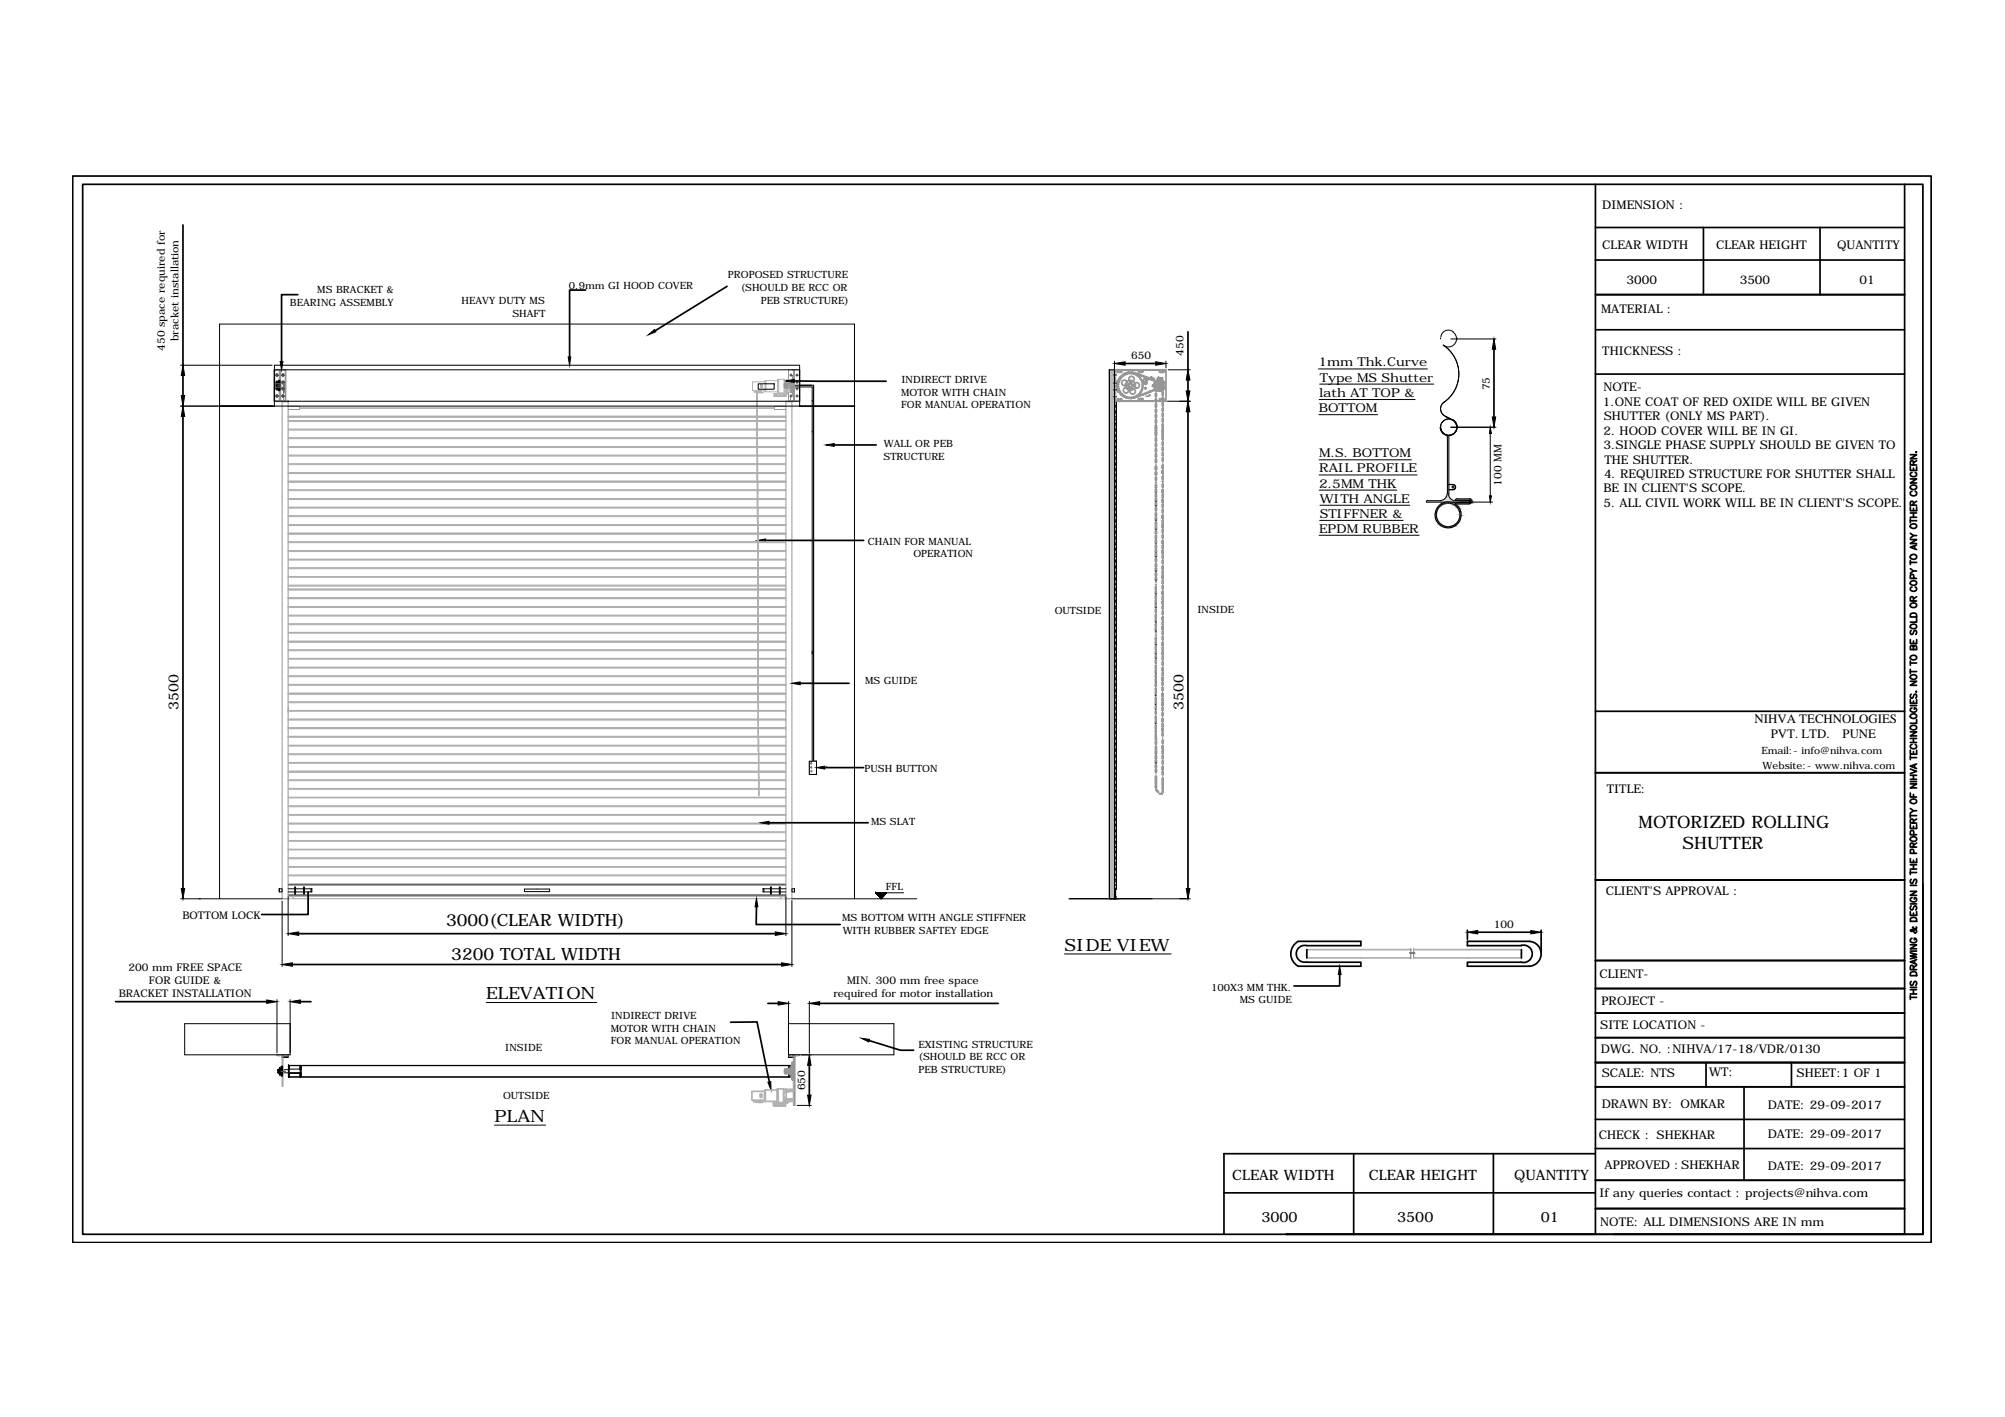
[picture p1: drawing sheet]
<svg xmlns="http://www.w3.org/2000/svg" width="297mm" height="210mm" viewBox="0 0 297 210" stroke-linecap="round" stroke-linejoin="round" font-family="sans-serif">
<defs><g id="words">
<g font-size="2.5">
<text x="242.8" y="122.6">MOTORIZED ROLLING</text>
<text x="249.3" y="125.8">SHUTTER</text>
<text x="66.1" y="137.1">3000(CLEAR WIDTH)</text>
<text x="66.9" y="142.2">3200 TOTAL WIDTH</text>
<text x="157.7" y="140.8">SIDE VIEW</text>
<text x="72" y="148">ELEVATION</text>
<text x="73.3" y="166.2">PLAN</text>
</g>
<g font-size="2.1">
<text x="26.4" y="105.2" transform="rotate(-90 26.4 105.2)">3500</text>
<text x="175.4" y="105.2" transform="rotate(-90 175.4 105.2)">3500</text>
<text x="182.6" y="174.8">CLEAR WIDTH</text>
<text x="202.8" y="174.8">CLEAR HEIGHT</text>
<text x="224.3" y="174.8">QUANTITY</text>
<text x="186.9" y="181">3000</text>
<text x="207" y="181">3500</text>
<text x="228.3" y="181">01</text>
</g>
<g font-size="1.9">
<text x="260" y="107.1">NIHVA TECHNOLOGIES</text>
<text x="262.3" y="109.3">PVT. LTD.</text>
<text x="273" y="109.3">PUNE</text>
</g>
<g font-size="1.8">
<text x="237.4" y="30.9">DIMENSION :</text>
<text x="237.4" y="36.9">CLEAR WIDTH</text>
<text x="254.2" y="36.9">CLEAR HEIGHT</text>
<text x="272.2" y="36.9">QUANTITY</text>
<text x="237.2" y="46.4">MATERIAL :</text>
<text x="241" y="42.1">3000</text>
<text x="257.7" y="42.1">3500</text>
<text x="275.5" y="42.1">01</text>
<text x="237.4" y="52.6">THICKNESS :</text>
<text x="195.3" y="54.3">1mm Thk.Curve</text>
<text x="195.4" y="58.8">lath AT TOP &amp;</text>
<text x="195.5" y="56.5">Type MS Shutter</text>
<text x="237.5" y="57.9">NOTE-</text>
<text x="195.4" y="61">BOTTOM</text>
<text x="237.5" y="60.1">1.ONE COAT OF RED OXIDE WILL BE GIVEN</text>
<text x="237.5" y="64.4">2. HOOD COVER WILL BE IN GI.</text>
<text x="237.6" y="62.2">SHUTTER (ONLY MS PART).</text>
<text x="195.4" y="67.7">M.S. BOTTOM</text>
<text x="195.4" y="70">RAIL PROFILE</text>
<text x="237.5" y="66.5">3.SINGLE PHASE SUPPLY SHOULD BE GIVEN TO</text>
<text x="237.6" y="70.8">4. REQUIRED STRUCTURE FOR SHUTTER SHALL</text>
<text x="237.7" y="68.7">THE SHUTTER.</text>
<text x="195.4" y="72.2">2.5MM THK</text>
<text x="195.5" y="76.7">STIFFNER &amp;</text>
<text x="195.6" y="74.5">WITH ANGLE</text>
<text x="237.5" y="72.9">BE IN CLIENT'S SCOPE.</text>
<text x="237.5" y="75.1">5. ALL CIVIL WORK WILL BE IN CLIENT'S SCOPE.</text>
<text x="195.4" y="78.9">EPDM RUBBER</text>
<text x="238.1" y="117.4">TITLE:</text>
<text x="237.9" y="132.6">CLIENT'S APPROVAL :</text>
<text x="237" y="144.9">CLIENT-</text>
<text x="237.3" y="148.8">PROJECT -</text>
<text x="237.1" y="152.4">SITE LOCATION -</text>
<text x="237.2" y="156">DWG. NO. :NIHVA/17-18/VDR/0130</text>
<text x="237.3" y="159.6">SCALE: NTS</text>
<text x="253.2" y="159.4">WT:</text>
<text x="266.2" y="159.6">SHEET:1 OF 1</text>
<text x="237.3" y="164.1">DRAWN BY: OMKAR</text>
<text x="261.9" y="164.2">DATE: 29-09-2017</text>
<text x="236.9" y="168.7">CHECK : SHEKHAR</text>
<text x="237.7" y="173.1">APPROVED :SHEKHAR</text>
<text x="261.9" y="168.5">DATE: 29-09-2017</text>
<text x="261.9" y="173.3">DATE: 29-09-2017</text>
<text x="237" y="177.4">If any queries contact : projects@nihva.com</text>
<text x="237.1" y="181.6">NOTE: ALL DIMENSIONS ARE IN mm</text>
</g>
<g font-size="1.6">
<text x="24.4" y="52" transform="rotate(-90 24.4 52)">450 space required for</text>
<text x="26.4" y="50.5" transform="rotate(-90 26.4 50.5)">bracket installation</text>
<text x="167.6" y="53.2">650</text>
<text x="175.4" y="52.7" transform="rotate(-90 175.4 52.7)">450</text>
<text x="220.7" y="57.8" transform="rotate(-90 220.7 57.8)">75</text>
<text x="222.4" y="72" transform="rotate(-90 222.4 72)">100 MM</text>
<text x="27" y="136.1">BOTTOM LOCK</text>
<text x="221.3" y="137.5">100</text>
<text x="19" y="143.8">200 mm FREE SPACE</text>
<text x="17.6" y="147.7">BRACKET INSTALLATION</text>
<text x="22.1" y="145.8">FOR GUIDE &amp;</text>
<text x="123.5" y="147.7">required for motor installation</text>
<text x="125.5" y="145.7">MIN. 300 mm free space</text>
<text x="119.3" y="161.5" transform="rotate(-90 119.3 161.5)">650</text>
</g>
<g font-size="1.5">
<text x="107.8" y="41.2">PROPOSED STRUCTURE</text>
<text x="42.9" y="45.3">BEARING ASSEMBLY</text>
<text x="47" y="43.4">MS BRACKET &amp;</text>
<text x="68.4" y="45.1">HEAVY DUTY MS</text>
<text x="75.9" y="46.9">SHAFT</text>
<text x="84.3" y="42.8">0.9mm GI HOOD COVER</text>
<text x="109.7" y="43.1">(SHOULD BE RCC OR</text>
<text x="112.7" y="45">PEB STRUCTURE)</text>
<text x="133.5" y="58.6">MOTOR WITH CHAIN</text>
<text x="133.5" y="56.7">INDIRECT DRIVE</text>
<text x="133.5" y="60.5">FOR MANUAL OPERATION</text>
<text x="130.9" y="68.1">STRUCTURE</text>
<text x="131" y="66.2">WALL OR PEB</text>
<text x="128.6" y="80.7">CHAIN FOR MANUAL</text>
<text x="135.3" y="82.6">OPERATION</text>
<text x="156.3" y="91">OUTSIDE</text>
<text x="177.4" y="90.8">INSIDE</text>
<text x="128.2" y="101.3">MS GUIDE</text>
<text x="261" y="111.7">Email:- info@nihva.com</text>
<text x="261.1" y="113.9">Website:- www.nihva.com</text>
<text x="128.1" y="114.3">PUSH BUTTON</text>
<text x="129" y="122.3">MS SLAT</text>
<text x="131.2" y="131.9">FFL</text>
<text x="124.8" y="136.5">MS BOTTOM WITH ANGLE STIFFNER</text>
<text x="124.9" y="138.3">WITH RUBBER SAFTEY EDGE</text>
<text x="179.4" y="146.7">100X3 MM THK.</text>
<text x="183.7" y="148.6">MS GUIDE</text>
<text x="74.9" y="155.6">INSIDE</text>
<text x="90.5" y="152.8">MOTOR WITH CHAIN</text>
<text x="90.5" y="154.7">FOR MANUAL OPERATION</text>
<text x="90.5" y="151">INDIRECT DRIVE</text>
<text x="136.1" y="155.2">EXISTING STRUCTURE</text>
<text x="136.1" y="157.1">(SHOULD BE RCC OR</text>
<text x="136.1" y="159">PEB STRUCTURE)</text>
<text x="74.5" y="162.8">OUTSIDE</text>
</g>
</g></defs>
<!-- layer: Guides -->
<path d="M165.1 59.3v73.8M165.4 59.4v72.3" fill="none" stroke="#000" stroke-width=".15"/>
<!-- layer: strips -->
<g fill="none" stroke="#000" stroke-width=".15">
<path d="M165.2 59.4l.2 .4-.2 .4M165.2 60.2l.2 .4-.2 .4M165.2 61l.2 .4-.2 .5M165.2 70.4l.2 .4-.2 .5 .2 .4-.2 .4 .1 .3v.3l-.1 .3 .2 .4-.2 .4M165.2 73.8l.2 .4-.2 .4M165.2 74.6l.2 .4-.2 .5M165.2 75.5l.2 .4-.2 .4 .2 .4-.2 .4 .2 .5-.2 .4 .2 .4-.2 .4 .1 .3v.3l-.1 .3M165.2 79.7l.2 .4-.2 .4M165.2 69.6l.2 .4-.2 .4M165.2 66.2l.2 .4-.2 .4 .1 .3v.3l-.1 .3 .2 .4-.2 .4M165.2 68.7l.2 .5-.2 .4M165.2 64.5l.2 .5-.2 .4"/>
<path d="M165.2 65.4l.2 .4-.2 .4M165.2 62l.2 .4-.2 .5 .1 .2v.3l-.1 .3M165.2 63.7l.2 .4-.2 .4M165.2 84l.2 .4-.2 .5M165.2 99.6l.2 .5-.2 .5M165.2 97.9l.2 .4-.2 .5M165.2 96.1l.2 .5-.2 .4M165.2 94.4l.2 .4-.2 .5M165.2 92.6l.2 .4-.2 .5M165.2 90.8l.2 .5-.2 .4M165.2 89.1l.2 .4-.2 .5M165.2 87.3l.2 .4-.2 .5"/>
<path d="M165.2 80.5l.2 .5-.2 .4 .1 .2v.3l-.1 .3M165.2 84.9l.2 .4-.2 .5 .1 .2v.3l-.1 .3M165.2 82.3l.2 .4-.2 .4M165.2 83.1l.2 .4-.2 .5M165.2 98.8l.2 .4-.2 .4M165.2 97.1l.2 .4-.2 .4M165.2 95.3l.2 .4-.2 .4M165.2 93.5l.2 .4-.2 .4M165.2 91.8l.2 .4-.2 .4M165.2 90l.2 .4-.2 .4M165.2 88.2l.2 .4-.2 .4M165.2 86.5l.2 .4-.2 .4"/>
<path d="M165.2 115.4l.2 .5-.2 .4M165.2 112l.2 .5-.2 .4M165.2 110.2l.2 .5-.2 .4M165.2 108.5l.2 .4-.2 .5M165.2 106.7l.2 .5-.2 .4M165.2 104.9l.2 .5-.2 .4M165.2 103.2l.2 .5-.2 .4M165.2 101.4l.2 .5-.2 .4M165.2 116.4l.2 .4-.2 .4M165.2 117.2l.2 .4-.2 .4 .2 .5-.2 .4 .2 .4-.2 .4 .2 .5-.2 .4 .1 .3v.3l-.1 .2 .2 .4-.2 .4M165.2 112.9l.2 .4-.2 .5 .2 .4-.2 .4 .2 .4-.2 .4M165.2 111.2l.2 .4-.2 .4"/>
<path d="M165.2 109.4l.2 .4-.2 .4M165.2 107.6l.2 .5-.2 .4M165.2 105.9l.2 .4-.2 .4M165.2 104.1l.2 .4-.2 .4M165.2 102.3l.2 .5-.2 .4M165.2 100.6l.2 .4-.2 .4M165.2 129.6l.2 .4-.2 .4 .1 .3v.3l-.1 .2M165.2 128.8l.2 .4-.2 .4M165.2 127.9l.2 .4-.2 .4M165.2 122.2l.2 .5-.2 .4 .2 .4-.2 .4 .2 .5-.2 .4 .1 .2v.4l-.1 .2M165.2 125.4l.2 .4-.2 .4 .1 .3v.3l-.1 .3M165.2 127.1l.2 .4-.2 .4"/>
</g>
<!-- layer: 0 -->
<g fill="none" stroke="#000" stroke-width=".15">
<path d="M26.8 54.1h13.5M40.7 59.4h77.8M40.7 54.8h77.8M40.7 54.1h77.8v6.1h-77.8zM42.7 59.5h.1M112.3 56.9h2.4v.8h-2.4zM117.1 56.9h.5M117.6 57.1h2.9v55.6h.5v2h-1.1v-1.9h.4v-55.5h-2.7M120.3 59.4h.1M164.4 54.8h.7v78.3h-.7zM164.4 54.8v78.3M165.1 53.5v1"/>
<path d="M165.1 54.8v78.3M172.7 53.5v1M172.9 59.4h3.4M173.1 54.8h3.2M195.3 54.7h16.2M195.4 59.2h14.2M195.5 56.9h16.9M213.4 50.2h.1M214 59.5a1.21 1.21 0 0 0-.6 1.1 1.21 1.21 0 0 0 .7 1.1 1.21 1.21 0 0 1-.1-2.1M214.9 50.2h6.7M215.2 49.2a1.21 1.21 0 0 1 .4 1.7 1.21 1.21 0 0 1-1.8 .2 5.1 5.1 0 0 1 0 8.6M215.3 49.1a1.12 1.12 0 0 0-1.8 .8"/>
<path d="M215.9 50.2h.1M26.8 60.2h13.5M120.3 64h.1M171.3 74.4h.1M171.3 75h.1M171.3 77.2h.1M171.3 78.5h.1M171.3 73h.1M195.4 61.4h8.7M195.4 68.1h13.7M195.4 70.4h14.5M195.4 72.6h11.5"/>
<path d="M195.4 79.3h14.8M195.5 77.1h12.4M195.6 74.8h13.2M211.3 74.4h9.8M211.6 74.2h1.8M211.6 74.1l-.2 .1-.1 .2M213.4 63.3h.1M213.9 64.3a1.21 1.21 0 0 1 .2-2.1 1.21 1.21 0 0 1 1.7 1.1 1.21 1.21 0 0 0-1.8-1.1 1.21 1.21 0 0 0 0 2.1M214.1 61.7l1.2 .5a1.21 1.21 0 0 1-.1 2.1 1.21 1.21 0 0 1-1.8-1M214.3 64.5l.1 .1M214.4 73.1a.99 .99 0 0 1-1 1M214.4 64.6v8.6"/>
<path d="M214.6 73.2a.99 .99 0 0 0 .7 .9M214.6 71.8h.7a.4 .4 0 0 1 .4 .4 .4 .4 0 0 1-.4 .4h-.7M214.6 71.8h.7a.36 .36 0 0 1 .3 .4 .36 .36 0 0 1-.3 .3h-.7M214.6 64.5v8.7M214.9 63.3h6.7M215 74.4a1.93 1.93 0 0 0-2.4 2.2 1.93 1.93 0 0 0 3 1.3 1.93 1.93 0 0 0-.1-3.3M215.1 74.4h2.6M215.3 62.2a1.25 1.25 0 0 1-.1 2.2 1.25 1.25 0 0 1-1.8-1.1M215.3 74.2h2.2M215.5 74.6h2.2M215.7 74.1h2M215.9 73.9l-.3 .2"/>
<path d="M215.9 63.3h.1M215.9 73.9h1.8M217.7 74.1h.1v.2l-.1 .1-.2-.3M217.7 73.9a.36 .36 0 0 1 .4 .3 .36 .36 0 0 1-.4 .4M220.8 64.2v9.2M120.3 96.6h.1M171.3 82.6h.1M171.3 84.7h.1M171.3 86.1h.1M171.3 88.1h.1M171.3 90.1h.1M171.3 92.2h.1"/>
<path d="M171.3 93.6h.1M171.3 95.6h.1M171.3 96.9h.1M171.3 97.6h.1M171.3 80.5v.1M171.3 81.9h.1M171.3 89.4v.1M171.3 99.7v.1M122.5 113.7h.1M171.2 103.1h.1M171.2 104.5h.1M171.2 107.3h.1"/>
<path d="M171.2 105.1v.1M171.2 108.6v.1M171.3 109.9h.1M171.3 113.1h.1M171.3 101.1h.1M171.3 111.7v.1M26.8 133.1h15M32.5 133.1v-85.1h94.1v85.1M41.4 131.7h.4v.4h-.4zM41.4 131.7v.4M41.8 133.5v9.7M42.7 132.8v5.8"/>
<path d="M42.7 132.6h73.7M42.7 131.7h1M42.7 132.1h1M42.7 131.1h73.6M43.7 131.4h.1v1h-.1zM43.8 131.7h1.2M43.8 132.1h1.2M45 131.4h.1v1h-.1zM45.1 131.7h1.1v.4h-1.1M46.1 131.7v.4M77.7 131.7h3.7v.4h-3.7zM113.2 131.7v.4"/>
<path d="M114.1 131.7h-1.1v.4h1.1M114.1 131.4h.2v1h-.2zM114.3 131.7h1.2M114.3 132.1h1.2M115.5 131.4h.1v1h-.1zM115.6 131.7h.8M115.6 132.1h.8M116.4 132.8v5.8M117.3 131.7h.4v.4h-.4zM117.3 133.1h18.5M117.3 133.4v9.8M117.7 131.7v.4"/>
<path d="M129.7 132.2h.1M129.7 132.2h4.2M129.7 132.2l.8 .9M129.8 132.2v.1v-.1M129.9 132.2l-.1 .1M129.9 132.4v-.2v.2M129.9 132.2v.2zM129.9 132.2v.3M130 132.5l.1-.3-.1 .3M130 132.2l-.1 .3M130.1 132.2l-.1 .3zM130.1 132.2l-.1 .3"/>
<path d="M130.1 132.6v-.4v.4M130.1 132.2l-.1 .4zM130.1 132.7l.1-.5-.1 .5M130.1 132.2v.5l.1-.5M130.2 132.8l.2-.6-.2 .6M130.3 132.2l-.1 .6 .1-.6M130.3 132.9l.2-.7-.2 .7M130.4 132.2l-.2 .6M130.4 132.2l-.1 .6zM130.4 132.2l-.1 .7M130.5 133.1l.2-.9-.2 .9M130.5 132.2l-.1 .7"/>
<path d="M130.6 132.2l-.2 .8zM130.6 132.2l-.2 .8 .3-.8-.3 .9 .3-.9M130.7 133.1l.2-.9-.2 .9M130.7 133l.2-.8-.2 .8M130.7 132.2l-.3 .9M130.8 132.2l-.3 .9M130.8 132.2l-.2 .9M130.8 132.8l.2-.6-.1 .6M130.9 132.8l.1-.6-.1 .6M130.9 132.2l-.2 .7 .3-.7-.2 .6M130.9 132.7l.1-.5-.1 .5M131 132.2l-.2 .6"/>
<path d="M131 132.6l.1-.4-.1 .4M131 132.2v.5M131.1 132.2l-.1 .5M131.1 132.2l-.1 .4zM131.1 132.5l.1-.3-.1 .3M131.2 132.2l-.1 .3zM131.2 132.2l-.1 .3M131.2 132.2v.3M131.2 132.4v-.2v.2M131.2 132.3l.1-.1v.1M131.3 132.2l-.8 .9M158.4 133.1h17.9"/>
<path d="M165.2 131.7v-.1h.1v.3M165.2 133.1h-.3M165.3 131.9v1.2M165.3 132.8v.3h.4M165.3 131.7l-.1 .2v1.2M41 148.1v7.9M41.8 156.3v.3h.9v-.3M42.7 156.3h-.8v.2h.8M42.7 157.8h.1M42.7 158l.2-.2v1.8M42.7 158.1l.2-.1-.2 .1M42.7 158.2l.2-.1-.2 .1"/>
<path d="M42.7 159h.1M42.7 159.4l.2-.1-.2 .1M42.7 159.5l.2-.1-.2 .1M42.7 159h1.8v-.1v.1M42.7 157.8v1.8M42.7 157.8h74.4v1.8h-74.4M42.7 159.5h74.4M42.8 157.8l74.3 .1M42.8 159h-.1M42.8 159l-.1 .1M42.8 157.8l-.1 .1M42.9 158.2l-.1 .2"/>
<path d="M42.9 158.4h.1M42.9 159.1l-.2 .2M42.9 159.6h.1M42.9 157.9l-.2 .1M42.9 157.9l-.2 .2M42.9 158l-.2 .2M42.9 158.1l-.2 .1M42.9 158.2l-.2 .1M42.9 158.3l-.1 .1M42.9 159l-.2 .2M42.9 159.2l-.2 .1M42.9 159.3l-.2 .1"/>
<path d="M42.9 159.3l-.2 .2M42.9 159.4l-.2 .2M42.9 159.5l-.1 .1M42.9 158.5h-1.8v.4h3.5M43 148.1v8.2h-15.6v-4.7h15.6M44.5 158l.1-.1-.1 .1M44.5 158.3l.1-.1-.1 .1M44.5 158.4l.1-.1-.1 .1M44.5 158.9h.1M44.5 159.1l.1-.1-.1 .1M44.5 159.3l.1-.2-.1 .2M44.5 159.6l.1-.2-.1 .2"/>
<path d="M44.5 157.8v1.8M44.5 157.9v-.1v.1M44.5 157.8v.1M44.6 158l-.1 .2M44.6 158.3l-.1 .2 .1-.1M44.6 159.3l-.1 .1M44.6 157.8v1.7M44.6 157.9l-.1 .2M44.6 158.1l-.1 .1M44.6 158.2l-.1 .1M44.6 158.2l-.1 .2h-1.8M44.6 159l-.1 .1"/>
<path d="M44.6 159l-.1 .2M44.6 159.1l-.1 .1M44.6 159.2l-.1 .1M44.6 159.3l-.1 .2M44.6 159.4l-.1 .1M44.6 159.5l-.1 .1M72 148.5h16.4M116.8 151.6h15.6v4.7h-15.6M116.8 148.3v8.3h.9v-.3M116.8 156.3h.8v.3h-.8M116.9 157.8v.5M116.9 159v.6"/>
<path d="M119.9 148.3v7.7M157.7 141.3h15.8M73.3 166.7h7.5M118.1 163.7h2.1"/>
<circle cx="214.5" cy="76.3" r="1.76"/>
<circle cx="215.3" cy="72.2" r=".15"/>
</g>
<!-- layer: labeling -->
<g fill="none" stroke="#959595" stroke-width=".15">
<path d="M171.2 57.1a.57 .57 0 0 1 .7-.6 .57 .57 0 0 1 .4 .8M171.3 59.8v.1v.4l-.1-.1zM171.3 59l.1 .1v.4l-.1 .1M171.3 59v.1v.5l-.1-.1zM171.3 57.4l.1 .1v.4l-.1 .1M171.3 58.2l.1 .1v.4l-.1 .1M171.3 59.8l.1 .1v.4l-.1 .1M171.3 58.3v.5l-.1-.1zM171.3 57.4l-.2 .1v.4l.2 .1M171.3 58.2l-.2 .1v.4l.2 .1M171.3 59l-.2 .1v.4l.2 .1M171.3 59.8l-.2 .1v.4l.2 .1"/>
<path d="M171.3 57.4l-.1 .1 .1 .5M171.3 57.1v.3M171.3 58v.2M171.3 58.8v.2M171.3 59.6v.2M171.3 57.5v.5M172.3 58l.1 .5M172.3 58l-.2 .1v.4l.2 .1M172.3 58.8l-.2 .1v.4l.2 .1M172.3 59.6l-.2 .1v.4l.2 .1M172.3 58l-.1 .5 .1 .1 .1-.1M172.3 58.8l.1 .1"/>
<path d="M172.3 57.8v.2M172.3 58.6v.2M172.3 59.4v.2M172.3 59.6l.1 .1M172.4 57.7l-.1-.5-.2 .1v.4l.2 .1M172.4 58.9l-.1 .5M172.4 59.7v.4M172.4 57.4l-.1-.1-.1 .1 .1 .4M172.4 58.9l-.1-.1-.1 .1v.4l.1 .1 .1-.1M172.4 59.7h-.2v.4l.1 .1 .1-.1M172.4 58.5l-.1 .1M172.4 57.7l-.1 .1"/>
<path d="M171.1 70.7h.2h.1v.4l-.1 .1-.2-.1zM171.1 63.4l.2 .1M171.1 64.2l.2 .1M171.1 63.3l.2-.1 .1 .1M171.1 71.5h.2M171.1 79l.2 .1M171.2 60.7h.1v.4zM171.2 66.5l.1-.1v.1v.4zM171.2 67.3h.1v.4zM171.2 68.1l.1-.1v.1v.4h-.1zM171.2 69.9l.1 .5v-.5M171.2 70.7h.1v.5z"/>
<path d="M171.2 71.9l.1-.1v.1v.4zM171.2 72.5l.1-.1v.1v.4h-.1zM171.2 74.5h.1v.5zM171.2 76l.1-.1v.1v.5zM171.2 77v-.3l.1-.1v.1v.4M171.2 78.4l.1-.4v.1v.4M171.2 79.4l.1-.1v.1v.4zM171.2 63.4l.1-.1v.1M171.2 63.4l.1 .1M171.2 64.2l.1 .1v-.1M171.2 64.1h.1M171.2 71.5h.1"/>
<path d="M171.2 79l.1 .1M171.3 60.6l.1 .1v.3l-.1 .2M171.3 61.3l.1 .2v.3l-.1 .1M171.3 62.1l.1 .1v.4l-.1 .1M171.3 62.9l.1 .1v.7l-.1 .1M171.3 63.7l.1 .1v.7l-.1 .1M171.3 64.8l.1 .1v.4l-.1 .1M171.3 65.6l.1 .1v.4l-.1 .1M171.3 66.4l.1 .1v.4l-.1 .1M171.3 67.2l.1 .1v.3l-.1 .2M171.3 67.9l.1 .2v.4h-.1M171.3 69l.1 .1v.5h-.1"/>
<path d="M171.3 69.8l.1 .1v.4l-.1 .1-.2-.1v-.4zM171.3 71.8h.1v.5h-.1M171.3 72.4l.1 .1v.4l-.1 .1-.2-.1v-.4zM171.3 73.1l.1 .1v.4l-.1 .1M171.3 73.8l.1 .1v.4l-.1 .1M171.3 74.4l.1 .1v.4l-.1 .1M171.3 75.1l.1 .1v.4l-.1 .1M171.3 75.9l.1 .1v.4l-.1 .1M171.3 76.6l.1 .1v.3l-.1 .2M171.3 77.3l.1 .1v.4l-.1 .1M171.3 77.9l.1 .1v.4l-.1 .1M171.3 78.6l.1 .1v.4"/>
<path d="M171.3 79.3l.1 .1v.4l-.1 .1M171.3 79.9l.1 .2v.3l-.1 .1-.2-.1v-.3zM171.3 61.4v.1v.3v.1l-.1-.1zM171.3 62.2v.1v.4l-.1-.1zM171.3 62.9v.1v.7v.1l-.1-.1v-.7zM171.3 63.8v.7v.1l-.1-.1v-.7zM171.3 64.9v.5l-.1-.1zM171.3 65.6v.1v.5l-.1-.1zM171.3 69v.1v.5h-.1zM171.3 73.2v.4v.1l-.1-.1v-.4M171.3 73.8v.1v.4h-.1zM171.3 75.2v.1v.4l-.1-.1z"/>
<path d="M171.3 77.3v.1v.5l-.1-.1zM171.3 78.6v.5M171.3 60.6l-.2 .1v.3l.2 .2M171.3 61.3l-.2 .2v.3l.2 .1M171.3 62.1l-.2 .1v.4l.2 .1M171.3 62.9l-.2 .1v.7l.2 .1M171.3 63.7l-.2 .1v.7l.2 .1M171.3 64.8l-.2 .1v.4l.2 .1M171.3 65.6l-.2 .1v.4l.2 .1M171.3 66.4l-.2 .1v.4l.2 .1M171.3 67.2l-.2 .1v.3l.2 .2M171.3 67.9l-.2 .2v.4h.2"/>
<path d="M171.3 69l-.2 .1v.5h.2M171.3 71.8h-.2v.5h.2M171.3 73.1l-.2 .1v.4l.2 .1M171.3 73.8l-.2 .1v.4l.2 .1M171.3 74.4l-.2 .1v.4l.2 .1M171.3 75.1l-.2 .1v.4l.2 .1M171.3 75.9l-.2 .1v.4l.2 .1M171.3 76.6l-.2 .1v.3l.2 .2M171.3 77.3l-.2 .1v.4l.2 .1M171.3 77.9l-.2 .1v.4l.2 .1M171.3 78.6l-.2 .1v.4M171.3 79.3l-.2 .1v.4l.2 .1"/>
<path d="M171.3 78.6l-.1 .5M171.3 60.4v.2M171.3 61.2v.1M171.3 61.9v.2M171.3 62.7v.2M171.3 63.5v.2M171.3 63.8v.2M171.3 64.3v.2M171.3 64.6v.2M171.3 65.4v.2M171.3 66.2v.2M171.3 67v.2"/>
<path d="M171.3 67.8v.1M171.3 68.5v.5M171.3 69.6v.2M171.3 71.2v.2M171.3 71.5v.3M171.3 72.3v.1M171.3 73v.1M171.3 73.7v.1M171.3 74.4h.1M171.3 75v.1M171.3 75.7v.2M171.3 76.5v.1"/>
<path d="M171.3 77.2v.1M171.3 77.9h.1M171.3 78.5v.1M171.3 79.1v.2M171.3 79.9h.1M171.3 64l.1 .1M171.3 64l-.2 .1M171.3 63.4v.1M171.3 71.5h.1M171.3 79v.1M171.4 63.4l-.1 .1M171.4 64.2l-.1 .1"/>
<path d="M171.4 71.5h-.1M171.4 79l-.1 .1M172.1 64l.2 .1M172.1 63.5l.2 .1M172.2 63.6v.7l.1 .1M172.2 73.3l.1 .5M172.2 77.1l.1 .5M172.2 79.3v.3l.1 .1 .1-.1M172.2 64l.1 .1M172.2 64.4l.1-.1 .1 .1M172.2 64l.1-.1 .1 .1M172.2 71.3h.2"/>
<path d="M172.3 62.7l.1 .1v.7l-.1 .1M172.3 64.3l.1 .1v.7M172.3 68.8l.1 .5M172.3 69.6l.1 .5M172.3 72.5l.1 .5M172.3 74.6l.1 .5M172.3 76.3l.1 .5M172.3 77.7l.1 .4M172.3 60.4l-.2 .1v.4l.2 .1M172.3 61.2l-.2 .1v.3l.2 .2M172.3 61.9l-.2 .2v.3l.2 .1M172.3 62.7l-.2 .1v.4l.2 .1"/>
<path d="M172.3 63.5l-.2 .1v.7l.2 .1M172.3 64.3l-.2 .1v.7l.2 .1M172.3 65.4l-.2 .1v.4l.2 .1M172.3 66.2l-.2 .1v.4l.2 .1M172.3 67l-.2 .1v.4l.2 .1M172.3 67.8l-.2 .1v.3l.2 .2M172.3 68.8l-.2 .1v.4l.2 .2M172.3 69.6l-.2 .1v.4l.2 .1M172.3 71.6l-.2 .2v.3l.2 .1M172.3 72.5l-.2 .1v.4l.2 .1M172.3 73.2l-.2 .1v.4l.2 .1M172.3 73.9l-.2 .1v.4l.2 .1"/>
<path d="M172.3 74.6l-.2 .1v.4l.2 .1M172.3 75.4l-.2 .1v.4l.2 .1M172.3 76.3l-.2 .1v.4l.2 .1M172.3 77l-.2 .1v.4l.2 .1M172.3 77.7l-.2 .1v.3l.2 .2M172.3 78.4l-.2 .1v.4l.2 .1M172.3 79.2l-.2 .1v.4l.2 .1M172.3 64.6l-.1 .5 .1 .1 .1-.1M172.3 68.8l-.1 .5 .1 .1 .1-.1M172.3 72.5l-.1 .5M172.3 74.6l-.1 .5 .1 .1 .1-.1M172.3 76.3l-.1 .5"/>
<path d="M172.3 77.7l-.1 .4 .1 .1 .1-.1M172.3 60.2v.2M172.3 61v.2M172.3 61.8v.1M172.3 62.5v.2M172.3 63.3v.2M172.3 63.6v.2M172.3 64.1v.2M172.3 64.4v.2M172.3 65.2v.2M172.3 66v.2M172.3 66.8v.2"/>
<path d="M172.3 67.6v.2M172.3 68.4v.4M172.3 69.5v.1M172.3 70.2v.1M172.3 71v.2M172.3 71.5v.1M172.3 72.2v.3M172.3 73.1v.1M172.3 73.8v.1M172.3 74.5v.1M172.3 75.2v.2M172.3 76v.3"/>
<path d="M172.3 76.9v.1M172.3 77.6v.1M172.3 78.3v.1M172.3 79v.2M172.3 79.8v.3M172.3 60.4l.1 .1M172.3 61.2l.1 .1M172.3 61.9l.1 .2M172.3 63.3l.1-.1-.1 .1M172.3 63.5l.1 .1M172.3 63.8l.1 .1M172.3 63.8l-.2 .1"/>
<path d="M172.3 64.6l.1 .1M172.3 64.6l-.2 .1M172.3 71.2l-.2 .1 .2 .2M172.3 71.2l.1 .1M172.3 65.4l.1 .1M172.3 66.2l.1 .1M172.3 67l.1 .1M172.3 67.8l.1 .1M172.3 71.6l.1 .2M172.3 73.2l.1 .1M172.3 73.9l.1 .1M172.3 75.4l.1 .1"/>
<path d="M172.3 77l.1 .1M172.3 78.4l.1 .1M172.3 79.2l.1 .1M172.4 60.5v.4M172.4 61.3v.3M172.4 62.1v.3M172.4 63.6v.7M172.4 65.5v.4M172.4 66.3v.4M172.4 67.1v.4M172.4 67.9v.3M172.4 70.6v.4"/>
<path d="M172.4 71.8l-.1 .4M172.4 73.3l-.1 .5M172.4 74v.4M172.4 75.5l-.1 .5M172.4 77.1l-.1 .5M172.4 78.5l-.1 .5M172.4 79.3l-.1 .5M172.4 70.6l-.1-.2-.2 .2v.4h.2M172.4 60.5l-.1-.1-.1 .1v.4h.2M172.4 61.3h-.2v.3l.1 .1 .1-.1M172.4 62.1l-.1-.1-.1 .1v.3h.2M172.4 62.9l-.1-.1-.1 .1v.6l.1 .1"/>
<path d="M172.4 65.5l-.1-.1-.1 .1 .1 .5M172.4 66.3h-.2v.4l.1 .1 .1-.1M172.4 67.1l-.1-.1-.1 .1v.4h.2M172.4 67.9h-.2v.3l.1 .1 .1-.1M172.4 69.8l-.1-.1-.1 .1v.3M172.4 70.6l-.1-.1-.1 .1v.4h.2M172.4 71.8l-.1-.1-.1 .1v.3l.1 .1 .1-.1M172.4 74h-.2v.4l.1 .1 .1-.1M172.4 75.5l-.1-.1-.1 .1v.4h.1h.1M172.4 78.5l-.1-.1-.1 .1 .1 .5M172.4 60.1l-.1 .1M172.4 60.9l-.1 .1"/>
<path d="M172.4 61.6l-.1 .2M172.4 62.4l-.1 .1M172.4 64l-.1 .1M172.4 64.3l-.1 .1M172.4 65.1l-.1 .1M172.4 70.1l-.1 .1M172.4 69.3l-.1 .2M172.4 71h-.1M172.4 65.9l-.1 .1M172.4 66.7l-.1 .1M172.4 67.5l-.1 .1M172.4 68.2l-.1 .2"/>
<path d="M172.4 71.3l-.1 .2M172.4 73l-.1 .1M172.4 75.1l-.1 .1M172.4 74.4l-.1 .1M172.4 76.8h-.1M172.4 76.8l-.1 .1M172.4 78.1l-.1 .2M171.1 86.5l.2 .1M171.1 94.1h.2M171.2 80.1l.1-.1v.1v.3v.1l-.1-.1zM171.2 82.1l.1-.1v.1v.4zM171.2 83.6l.1-.1v.1v.4z"/>
<path d="M171.2 84.2h.1v.5zM171.2 85.9l.1-.4v.1v.4M171.2 87.6v.3l.1 .1v-.1M171.2 91.1v.4h.1M171.2 92.5l.1 .4M171.2 99.3v.4h.1M171.2 86.5h.1v.1M171.2 94l.1 .1v-.1M171.3 80.6l.1 .2v.4h-.1M171.3 81.3l.1 .1v.4l-.1 .1M171.3 82h.1v.5l-.1 .1M171.3 82.7l.1 .1v.3l-.1 .2"/>
<path d="M171.3 83.4l.1 .2v.3l-.1 .1M171.3 84.1l.1 .1v.4l-.1 .1M171.3 84.8l.1 .1v.4l-.1 .1M171.3 85.5l.1 .1v.3l-.1 .2M171.3 80.7v.1v.4h-.1v-.4M171.3 81.3v.1v.5M171.3 82.7v.1v.4l-.1-.1zM171.3 84.8v.1v.5M171.3 86.8v.5M171.3 88.2v.5l-.2 .2v.4l.2 .1M171.3 91.7v.4M171.3 95v.1v.5"/>
<path d="M171.3 95.7v.5M171.3 98.5v.1v.5M171.3 80.6l-.2 .2v.4h.2M171.3 81.3l-.2 .1v.4l.2 .1M171.3 82h-.2v.5l.2 .1M171.3 82.7l-.2 .1v.3l.2 .2M171.3 83.4l-.2 .2v.3l.2 .1M171.3 84.1l-.2 .1v.4l.2 .1M171.3 84.8l-.2 .1v.4l.2 .1M171.3 85.5l-.2 .1v.3l.2 .2M171.3 86.8l-.2 .1v.4l.2 .1M171.3 87.5l-.2 .1v.4l.2 .1"/>
<path d="M171.3 88.2l-.2 .1v.4l.2 .2M171.3 89.5l-.2 .1v.4l.2 .1M171.3 90.2l-.2 .1v.4l.2 .1M171.3 91l-.2 .1v.4l.2 .1M171.3 91.7h-.2v.4l.2 .1M171.3 92.3l-.2 .2v.3l.2 .1M171.3 93l-.2 .1v.4l.2 .1M171.3 94.4h-.2v.4l.2 .2M171.3 95l-.2 .1v.4l.2 .1M171.3 95.7l-.2 .1v.4l.2 .1M171.3 96.4l-.2 .1v.4h.2M171.3 97l-.2 .1v.4l.2 .1"/>
<path d="M171.3 97.7l-.2 .1v.4l.2 .1M171.3 98.5l-.2 .1v.4l.2 .1M171.3 99.1l-.2 .2v.4h.2M171.3 99.9l-.2 .1v.4l.2 .1M171.3 81.3l-.1 .1 .1 .5M171.3 84.8l-.1 .5M171.3 91.7l-.1 .4 .1 .1v-.1M171.3 80.6h.1M171.3 81.2v.1M171.3 81.9v.1M171.3 82.6v.1M171.3 83.3v.1"/>
<path d="M171.3 84v.1M171.3 84.7v.1M171.3 85.4v.1M171.3 86.1h.1M171.3 86.6v.2M171.3 87.4v.1M171.3 88.1v.1M171.3 89.4v.1M171.3 90.1v.1M171.3 90.8v.2M171.3 91.6v.1M171.3 92.2v.1"/>
<path d="M171.3 92.9v.1M171.3 93.6h.1M171.3 94.1v.3M171.3 95h.1M171.3 95.6v.1M171.3 96.3v.1M171.3 96.9v.1M171.3 97.6v.1M171.3 98.3v.2M171.3 99.1h.1M171.3 99.8v.1M171.3 86.1l.1 .1"/>
<path d="M171.3 86.1v.1M171.3 86.1l-.2 .1M171.3 86.1l-.1 .1M171.3 87.5v.1M171.3 89.5v.1M171.3 90.2v.1M171.3 93.6l-.2 .2M171.3 91v.1M171.3 92.3v.2M171.3 92.4v.1M171.3 93v.1M171.3 93.6v.2v-.1"/>
<path d="M171.3 94.4h.1M171.3 96.4v.1M171.3 97v.1M171.3 97.7v.1M171.3 99.1v.2M171.3 99.2v.1M171.3 99.9v.1M171.3 87.6v.5M171.3 88.9v.4M171.3 89.6v.4M171.3 90.3v.4M171.3 91.1v.4"/>
<path d="M171.3 92.5v.4M171.3 93.1v.4M171.3 94.4v.4M171.3 96.5v.4M171.3 97.1v.4M171.3 97.8v.5M171.3 99.3v.4M171.3 100v.4M171.3 87v-.1l-.1 .1v.3M171.3 88.3v-.1l-.1 .1v.3l.1 .1v-.1M171.3 88.9h-.1v.4h.1M171.3 89.6h-.1v.4"/>
<path d="M171.3 90.3h-.1v.4l.1 .1v-.1M171.3 93.1h-.1v.4l.1 .1v-.1M171.3 94.4h-.1v.4M171.3 95.1v-.1l-.1 .1v.4h.1M171.3 95.8h-.1v.4M171.3 96.5v-.1l-.1 .1v.3l.1 .1v-.1M171.3 97.1h-.1v.4M171.3 97.8v-.1l-.1 .1 .1 .5M171.3 98.6h-.1v.4l.1 .1v-.1M171.3 100v-.1l-.1 .1v.4h.1M171.3 87.3v.1M171.3 89.3v.1"/>
<path d="M171.3 90v.1M171.3 90h.1M171.3 90.7v.1M171.3 91.5v.1M171.3 92.1v.1M171.3 93.5v.1M171.3 94.1h.1M171.3 94.8v.2M171.3 94.8v.1M171.3 96.2v.1M171.3 97.5v.1M172.2 80.9l.1 .4"/>
<path d="M172.2 83.1v.3l.1 .1 .1-.1M172.2 87.7l.1 .4M172.2 91.4l.1 .5M172.3 80.1l.1 .4M172.3 82.2l.1 .4M172.3 83.8l.1 .5M172.3 85.2l.1 .5M172.3 86.7l.1 .1-.1 .5M172.3 89l.1 .5M172.3 90.5l.1 .1-.1 .5M172.3 80.1h-.2v.4l.2 .1M172.3 80.7l-.2 .2v.3l.2 .1"/>
<path d="M172.3 81.4l-.2 .1v.4l.2 .1M172.3 82.2l-.2 .1v.3l.2 .2M172.3 82.9l-.2 .2v.3l.2 .1M172.3 83.8l-.2 .1v.4l.2 .1M172.3 84.5l-.2 .1v.4l.2 .1M172.3 85.2l-.2 .1v.4l.2 .1M172.3 85.9l-.2 .1v.4l.2 .1M172.3 86.7l-.2 .1v.4l.2 .1M172.3 87.5l-.2 .2v.4h.2M172.3 88.3l-.2 .1v.4l.2 .1M172.3 89l-.2 .1v.4l.2 .1M172.3 89.7l-.2 .1v.4l.2 .1"/>
<path d="M172.3 90.5l-.2 .1v.4l.2 .1M172.3 91.3l-.2 .1v.4l.2 .1M172.3 92l-.2 .2v.3l.2 .1M172.3 92.7l-.2 .1v.4l.2 .1M172.3 93.4l-.2 .2v.3l.2 .1M172.3 94.2l-.2 .1v.4l.2 .1M172.3 95.1l-.2 .1v.4l.2 .1 .1-.1M172.3 95.8l-.2 .1v.4l.2 .1M172.3 96.5l-.2 .1v.4l.2 .1M172.3 97.2l-.2 .1v.4l.2 .1M172.3 98l-.2 .1v.4l.2 .1M172.3 98.8l-.2 .2v.4h.2h.1"/>
<path d="M172.3 99.6l-.2 .1v.4l.2 .1 .1-.2M172.3 80.1l-.1 .4M172.3 82.2l-.1 .4 .1 .1 .1-.1M172.3 83.8l-.1 .5 .1 .1 .1-.1M172.3 85.2l-.1 .5 .1 .1 .1-.1M172.3 89l-.1 .5h.1h.1M172.3 80.6v.1M172.3 81.3v.1M172.3 82v.2M172.3 82.8v.1M172.3 83.5v.3M172.3 84.4v.1"/>
<path d="M172.3 85.1v.1M172.3 85.8v.1M172.3 86.5v.2M172.3 87.3v.2M172.3 88.2v.1M172.3 88.9v.1M172.3 89.6v.1M172.3 90.3v.2M172.3 91.1v.2M172.3 91.9v.1M172.3 92.6v.1M172.3 93.3v.1"/>
<path d="M172.3 94v.2M172.3 94.8v.3M172.3 95.7v.1M172.3 96.4v.1M172.3 97.1v.1M172.3 97.8v.2M172.3 98.6v.2M172.3 99.5v.1M172.3 80.7l.1 .2M172.3 80.8l.1 .1M172.3 81.4l.1 .1M172.3 82.9l.1 .2"/>
<path d="M172.3 83l.1 .1M172.3 84.5l.1 .1M172.3 85.9l.1 .1M172.3 87.5l.1 .2M172.3 87.6l.1 .1M172.3 88.3l.1 .1M172.3 89.7l.1 .1M172.3 91.3l.1 .1M172.3 91.4h.1M172.3 92l.1 .2M172.3 92.7l.1 .1M172.3 93.4l.1 .2"/>
<path d="M172.3 95.1l.1 .1M172.3 94.2l.1 .1M172.3 95.8l.1 .1M172.3 96.5l.1 .1M172.3 97.2l.1 .1M172.3 98.8l.1 .2M172.3 98l.1 .1M172.3 99.6l.1 .1M172.4 80.9l-.1 .4M172.4 81.5v.4M172.4 83.1l-.1 .4M172.4 84.6l-.1 .5"/>
<path d="M172.4 86l-.1 .5M172.4 87.7l-.1 .4M172.4 88.4v.4M172.4 89.8l-.1 .5M172.4 91.4l-.1 .5M172.4 92.2v.3M172.4 92.8l-.1 .5M172.4 93.6v.3M172.4 94.3v.4M172.4 95.2v.4M172.4 95.9l-.1 .5M172.4 96.6l-.1 .5"/>
<path d="M172.4 97.3v.4M172.4 98.1v.4M172.4 99v.4M172.4 99.7v.4M172.4 81.5h-.2v.4l.1 .1 .1-.1M172.4 84.6l-.1-.1-.1 .1 .1 .5M172.4 86l-.1-.1-.1 .1 .1 .5M172.4 86.8l-.1-.1-.1 .1v.4h.1h.1M172.4 88.4l-.1-.1-.1 .1v.4h.2M172.4 89.8l-.1-.1-.1 .1 .1 .5M172.4 90.6l-.1-.1-.1 .1v.3l.1 .1 .1-.1M172.4 92.2l-.1-.1-.1 .1v.3h.2"/>
<path d="M172.4 92.8h-.1h-.1l.1 .5M172.4 93.6l-.1-.1-.1 .1v.3h.2M172.4 94.3h-.2v.4l.1 .1 .1-.1M172.4 95.2l-.1-.1-.1 .1v.4h.2M172.4 95.9l-.1-.1-.1 .1v.4l.1 .1 .1-.1M172.4 96.6l-.1-.1-.1 .1 .1 .5M172.4 97.3l-.1-.1-.1 .1v.4h.2M172.4 98.1h-.2v.4l.1 .1 .1-.1M172.4 99l-.1-.1-.1 .1v.4h.2M172.4 99.7l-.1-.1-.1 .1 .1 .4M172.4 80.5l-.1 .1M172.4 82.6l-.1 .2"/>
<path d="M172.4 81.9l-.1 .1M172.4 84.3l-.1 .1M172.4 85.7l-.1 .1M172.4 88.8l-.1 .1M172.4 89.5l-.1 .1M172.4 92.5l-.1 .1M172.4 93.9l-.1 .1M172.4 94.7l-.1 .1M172.4 97.7l-.1 .1M172.4 98.5l-.1 .1M171.1 114l.2-.1 .1 .1v.3l-.1 .2-.2-.2zM171.1 101.6l.1 .1"/>
<path d="M171.2 110.6l.1-.1v.1v.4zM171.2 112l.1-.1v.1v.4h-.1zM171.2 112.6h.1v.5zM171.2 116.3l.1-.1v.1v.5zM171.2 101.6h.1M171.2 101.9l.1 .1v.4h-.1M171.2 102.5l.1 .1v.4l-.1 .1M171.2 103.3h.1v.4l-.2 .3 .1 .5M171.2 103.3l-.1 .4 .2 .3v.4l-.1 .1M171.2 104.5l.1 .1v.4l-.1 .1M171.2 105.2l.1 .2v.3l-.1 .1M171.2 106l.1 .1v.4l-.1 .1"/>
<path d="M171.2 106.7l.1 .1v.4l-.1 .1M171.2 107.4l.1 .1v.4l-.2 .3 .1 .4 .1-.1v-.3l-.2-.3zM171.2 101.9l-.1 .1 .1 .4M171.2 102.5l-.1 .1 .1 .5M171.2 104.5l-.1 .1 .1 .5M171.2 105.2l-.1 .2 .1 .4M171.2 106l-.1 .1 .1 .5M171.2 106.7l-.1 .1 .1 .5M171.2 108.7l-.1 .8 .2 .1M171.2 101.9v.5M171.2 102.6l.1 .1-.1 .4zM171.2 103.3h.1l-.1 .5z"/>
<path d="M171.2 103.9l.1 .1-.1 .4zM171.2 104.6h.1l-.1 .5zM171.2 105.3l.1 .1v.3l-.1 .1zM171.2 106.1l.1 .1-.1 .4zM171.2 106.7l.1 .1-.1 .4zM171.2 107.4l.1 .1-.1 .5zM171.2 108.1l.1 .1v.3l-.1 .1zM171.2 108.8l.1 .7v.1l-.1-.1zM171.2 108.7l.1 .1 .1 .7-.1 .1M171.2 101.7v.2M171.2 102.4v.1M171.2 103.1v.2"/>
<path d="M171.2 104.5h.1M171.2 105.2h.1M171.2 105.8v.2M171.2 106.6v.1M171.2 107.3v.1M171.2 108.7h.1M171.2 101.9l.1 .1-.1 .4M171.3 115.6h.1M171.3 116.2h.1M171.3 109.7l.1 .1v.4l-.1 .1M171.3 110.5l.1 .1v.4l-.1 .1M171.3 111.2l.1 .1v.3l-.1 .1"/>
<path d="M171.3 111.8l.1 .2v.4h-.1M171.3 112.5l.1 .1v.4l-.1 .1M171.3 113.2l.1 .1v.4l-.1 .1M171.3 115l.1 .1v.3l-.1 .2M171.3 115.6l.1 .1v.3l-.3 .3v.4l.2 .1M171.3 115.6l-.2 .1v.3l.3 .3v.4l-.1 .1M171.3 100.5v.1v.5M171.3 109.7v.1v.5l-.1-.1zM171.3 111.2v.1v.4M171.3 113.2v.1v.4h-.1zM171.3 113.9v.1v.4M171.3 115v.1v.4l-.1-.1z"/>
<path d="M171.3 115l-.2 .1v.3l.2 .3v.3M171.3 100.5l-.2 .1v.4l.2 .1M171.3 101.2l-.2 .1v.4M171.3 109.7l-.2 .1v.4l.2 .1M171.3 110.5l-.2 .1v.4l.2 .1M171.3 111.2l-.2 .1v.3l.2 .1M171.3 111.8l-.2 .2v.4h.2M171.3 112.5l-.2 .1v.4l.2 .1M171.3 113.2l-.2 .1v.4l.2 .1M171.3 100.5l-.1 .1 .1 .5M171.3 111.2l-.1 .1 .1 .4M171.3 113.9l-.1 .1 .1 .4"/>
<path d="M171.3 115.6l-.1 .1 .1 .4M171.3 100.5h.1M171.3 101.1v.1M171.3 109.6v.1M171.3 110.3v.2M171.3 111.1v.1M171.3 111.8h.1M171.3 112.4v.1M171.3 113.1v.1M171.3 113.8v.1M171.3 114.4v.6M171.3 116.8v.3l.2 .3"/>
<path d="M171.3 117h.1l.3 .3-.1 .1M171.3 101.2v.1M171.3 101.3v.4M171.3 101.3v-.1l-.1 .1v.4M171.3 100.4v.1M171.3 101.6l-.1 .1M171.5 117.4l-.2-.3v-.1l.3 .3v.1M171.5 117.4h.1M171.6 117.4l.2 .1M171.8 117.5l-.1 .2M171.8 117.5l.1 .1M171.9 117.6h-.2"/>
<path d="M172.1 100.4v.4M172.1 102.7l.1 .5M172.1 104.1v.4M172.1 106.5l.1 .5M172.1 108.6l.1-.1 .1 .1-.1 .5M172.1 101.1l.1-.1 .1 .1v.3l-.1 .1-.1-.1M172.1 100.4l.1-.1 .1 .1v.4h-.2M172.1 102.7h.1h.1v.4l-.1 .1-.1-.1M172.1 103.5l.1-.1 .1 .1-.1 .4M172.1 104.1h.1h.1v.4h-.2M172.1 104.9l.1-.1 .1 .1v.3l-.1 .1-.1-.1M172.1 106.5l.1-.1 .1 .1v.3l-.1 .1-.1-.1"/>
<path d="M172.1 107.2l.1-.1 .1 .1-.1 .5M172.1 107.9l.1-.1 .1 .1-.1 .4M172.1 100.8h.1M172.1 103.8l.1 .1M172.1 102.2l.1 .2M172.1 104.5l.1 .1M172.1 107.6l.1 .1M172.1 106l.1 .1M172.1 109l.1 .1M172.1 108.2l.1 .2M172.2 100.2l.2 .2v.4h-.2M172.2 101h.2v.5l-.2 .1"/>
<path d="M172.2 101.8l.2 .1v.3l-.2 .2M172.2 102.6l.2 .1v.4l-.2 .1M172.2 103.3l.2 .1v.4l-.2 .1M172.2 104l.2 .1v.4l-.2 .1M172.2 104.7l.2 .1v.4l-.2 .1M172.2 105.5l.2 .1v.4l-.2 .1M172.2 106.4l.2 .1v.4l-.2 .1M172.2 107.1l.2 .1v.4l-.2 .1M172.2 107.8l.2 .1v.4l-.2 .1M172.2 108.5l.2 .1v.4l-.2 .1-.1-.1M172.2 101h-.1l.1 .6M172.2 101.8l-.1 .4"/>
<path d="M172.2 103.3l-.1 .5M172.2 104.7l-.1 .1 .1 .5M172.2 105.5l-.1 .5M172.2 107.1l-.1 .5M172.2 107.8l-.1 .5M172.2 108.5l-.1 .5M172.2 109.1l.1 .5M172.2 101.8l.1 .4-.1 .1-.1-.1M172.2 105.5l.1 .5-.1 .1-.1-.1M172.2 100.2l-.1 .2M172.2 100.2h.1M172.2 100.8v.2"/>
<path d="M172.2 101.6v.2M172.2 102.4v.2M172.2 103.2v.1M172.2 103.9v.1M172.2 104.6v.1M172.2 105.3v.2M172.2 106.1v.3M172.2 107v.1M172.2 107.7v.1M172.2 108.4v.1M172.2 102.6l-.1 .1M172.2 104l-.1 .1"/>
<path d="M172.2 106.4l-.1 .1M172.3 110.4l.1 .5M172.3 112.6l.1 .5M172.3 109.6l-.2 .1v.4l.2 .1M172.3 110.4l-.2 .1v.4l.2 .1M172.3 111.1l-.2 .2v.3l.2 .1M172.3 111.8l-.2 .2v.4h.2M172.3 112.6l-.2 .1v.4l.2 .1M172.3 113.5l-.2 .1v.4l.2 .1 .1-.1M172.3 114.2l-.2 .1v.4l.2 .1M172.3 115.2l-.2 .1v.4l.2 .1M172.3 115.8l-.2 .1v.4l.2 .1"/>
<path d="M172.3 116.5l-.2 .1v.4l.2 .1 .1-.1M172.3 110.4l-.1 .5 .1 .1 .1-.1M172.3 110.2v.2M172.3 111v.1M172.3 111.8h.1M172.3 112.4v.2M172.3 113.2v.3M172.3 114.1v.1M172.3 114.8v.4M172.3 115.8h.1M172.3 116.4v.1M172.3 116.5l.1 .1"/>
<path d="M172.3 115.2l.1 .1M172.3 115.8l.1 .1M172.3 109.6l.1 .1M172.3 111.1l.1 .2M172.3 111.8l.1 .2M172.3 113.5l.1 .1M172.3 114.2l.1 .1M172.3 117.2h-.1l-.2 .4M172.3 117.2l-.3 .4M172.3 117.2l.1 .1M172.4 109.7l-.1 .5M172.4 111.3l-.1 .4"/>
<path d="M172.4 112v.4M172.4 113.6v.4M172.4 114.3l-.1 .5M172.4 115.3v.4M172.4 115.9v.4M172.4 116.6v.4M172.4 109.7l-.1-.1-.1 .1v.3l.1 .1 .1-.1M172.4 111.3l-.1-.1-.1 .1 .1 .4M172.4 112l-.1-.1-.1 .1v.4h.2M172.4 112.8l-.1-.1-.1 .1v.3l.1 .1 .1-.1M172.4 113.6l-.1-.1-.1 .1v.4h.2M172.4 114.3h-.1h-.1v.4l.1 .1 .1-.1"/>
<path d="M172.4 115.3l-.1-.1-.1 .1v.4h.2M172.4 115.9h-.2v.4M172.4 116.6h-.2v.4M172.4 117.3l-.3 .4h-.1v-.1M172.4 117.3l-.3 .3h-.1M172.4 117l-.1 .1M172.4 115.7l-.1 .1M172.4 116.3l-.1 .1M172.4 110.9l-.1 .1M172.4 112.4h-.1M172.4 113.1l-.1 .1"/>
</g>
<!-- layer: bracket -->
<path d="M165.1 54.5v4.8" fill="none" stroke="#000" stroke-width=".15"/>
<!-- layer: 0 -->
<g fill="#b9b9b9" stroke="#b9b9b9" stroke-width=".15">
<path d="M164.4 54.8v78.3h.7zM164.4 54.8h.7v78.3z"/>
<path d="M164.4 133.1h.5zM164.4 133.1h.5z"/>
</g>
<g fill="none" stroke="#000" stroke-width=".25">
<path d="M10.8 26.1h275.3v158h-275.3zM12.2 27.3h272.7v155.5h-272.7zM27.1 33.3v20.8M236.4 27.3v155.5h45.8v-155.5M236.4 33.7h45.8M236.4 38.5h45.8M252.4 33.7v9.9M269.6 33.7v9.9M27.1 55.6v3M40.9 56.9h.5M40.9 57.4h.5M40.9 57.1h.1"/>
<path d="M41.3 56.4h.1v1.4h-.1zM41.3 56.8h-.4v.6h.4M41.3 56.6h-.3v1h.3M41.3 56.5h.1M41.3 56.7h.1M41.3 57.6h.1M41.3 57.7h.1M44.1 43.6h-2.4v10M86.8 43h-2.4v9.9M107.7 42.4l-10.6 6.6M117.7 56.4l13.6 .1M166.7 53.8h4.5"/>
<path d="M176 49.1v5.7M176 56.3v1.6M221.3 51.7v10.1M236.4 43.6h45.8M236.4 48.9h45.8M236.4 55.4h45.8M27.1 61.7v69.9M32.5 60.2h8.2M118.5 60.2h8.1M123.6 65.9h6.2M176 61v70.6M283 79.9h.9l-.9 .6h.9"/>
<path d="M283 75.1v.5h.9v-.5M283 71h.9l-.9 .5h.9M283 69.1v.6h.9v-.6M283 67.4h.9l-.9 .5h.9M283 76.8v.6M283 79l.5 .3M283 77.1h.9M283 76.6h.9M283 76h.9M283.1 77.8a.46 .46 0 0 1 .5-.2 .46 .46 0 0 1 .3 .5 .47 .47 0 0 1-.6 .2 .47 .47 0 0 1-.2-.5zM283.1 72a.46 .46 0 0 1 .5-.2 .46 .46 0 0 1 .3 .5 .47 .47 0 0 1-.6 .2 .47 .47 0 0 1-.2-.5zM283.3 72.8h-.2a.44 .44 0 0 0 .1 .6 .44 .44 0 0 0 .6 0l.1-.4-.2-.2"/>
<path d="M283.3 70a.32 .32 0 0 0-.3 .4 .32 .32 0 0 0 .4 .2h.2a.33 .33 0 0 0 .3-.3 .33 .33 0 0 0-.2-.3M283.5 74.8l-.1-.5h-.3l-.1 .5h.9M283.5 68.9l-.1-.6h-.3l-.1 .6h.9M283.5 69.3v.4M283.5 75.3v.3M283.5 76v.6M283.9 66.9v.1zM283.9 79.3h-.4l-.5 .4M283.9 74.3l-.4 .2M283.9 68.2l-.4 .3M113.4 80.1h14.5M283 94.7v.6h.9v-.6"/>
<path d="M283 83v.6M283 97.9v.7M283 99.1v.7M283 99.5h.9M283 98.2h.9M283 84.2l.5 .4M283 83.3h.9M283.1 97.2a.46 .46 0 0 1 .5-.2 .46 .46 0 0 1 .3 .6 .47 .47 0 0 1-.6 .1 .47 .47 0 0 1-.2-.5zM283.1 92.6a.46 .46 0 0 1 .5-.2 .46 .46 0 0 1 .3 .6 .47 .47 0 0 1-.6 .1 .47 .47 0 0 1-.2-.5zM283.1 91a.5 .5 0 0 1 .6-.2 .5 .5 0 0 1 .2 .6h-.9zM283.1 89.5a.46 .46 0 0 1 .5-.2 .46 .46 0 0 1 .3 .5 .47 .47 0 0 1-.6 .2 .47 .47 0 0 1-.2-.5zM283.1 86.2a.46 .46 0 0 1 .5-.2 .46 .46 0 0 1 .3 .5 .47 .47 0 0 1-.6 .2 .47 .47 0 0 1-.2-.5z"/>
<path d="M283.1 82.3a.45 .45 0 0 1 .6-.2 .45 .45 0 0 1 .1 .7 .47 .47 0 0 1-.5 0 .47 .47 0 0 1-.2-.5zM283.1 93.4l-.1 .2 .1 .4 .3-.1 .3-.5h.1l.1 .2-.1 .4M283.3 87a.32 .32 0 0 0-.3 .3 .32 .32 0 0 0 .4 .3h.2a.33 .33 0 0 0 .3-.3 .33 .33 0 0 0-.2-.3M283.5 95.8l.1-.2 .3 .1v.5h-.9v-.4l.2-.2 .2 .1 .1 .5M283.5 89l-.1-.5-.3-.1-.1 .6h.9M283.5 95v.3M283.5 85.7v-.5l-.4-.1-.1 .6h.9M283.6 80.9v.4M283.9 91.6v.6h-.9M283.9 84.6h-.4l-.5 .3M283.9 80.7l-.9 .4 .9 .3M283.9 88.4l-.4 .3"/>
<path d="M118.5 101.2h7.3M122.2 113.7h5.7M236.4 114.5h45.8M236.4 105.4h45.8M283 117.5v.6h.9M283 116.1h.9l-.9 .6h.9M283 113.9l.9 .4-.9 .3M283 111.1v.6h.9v-.6M283 108.4h.9l-.9 .6h.9M283 103.6v.6h.9v-.6M283 100.9h.9l-.9 .6h.9M283 111.9v.6"/>
<path d="M283 119.8l.5 .3M283 115.8h.9M283 115.4h.9M283 114.9h.9M283 112.2h.9M283 110h.9M283 109.4h.9M283 104.5h.9M283.1 118.5a.46 .46 0 0 1 .5-.2 .46 .46 0 0 1 .3 .6 .47 .47 0 0 1-.6 .1 .47 .47 0 0 1-.2-.5zM283.1 107.6a.46 .46 0 0 1 .5-.2 .46 .46 0 0 1 .3 .6 .47 .47 0 0 1-.6 .1 .47 .47 0 0 1-.2-.5zM283.1 105.9a.46 .46 0 0 1 .5-.2 .46 .46 0 0 1 .3 .6 .47 .47 0 0 1-.6 .1 .47 .47 0 0 1-.2-.5zM283.1 100.1a.46 .46 0 0 1 .5-.2 .46 .46 0 0 1 .3 .6 .47 .47 0 0 1-.6 .1 .47 .47 0 0 1-.2-.5z"/>
<path d="M283.1 102.8l-.1 .2 .1 .4 .3-.1 .3-.5h.1l.1 .2-.1 .4M283.3 110.3a.32 .32 0 0 0-.3 .4 .32 .32 0 0 0 .4 .2h.2a.33 .33 0 0 0 .3-.2 .33 .33 0 0 0-.2-.4M283.3 104.9a.32 .32 0 0 0-.3 .3 .32 .32 0 0 0 .4 .3h.2a.32 .32 0 0 0 .4-.3 .32 .32 0 0 0-.4-.3v.2M283.5 103.8v.4M283.5 109.4v.6M283.5 111.3v.4M283.5 114.9v.5M283.5 117.7v.4M283.6 113.3v.4M283.9 102.4v.1zM283.9 113.2l-.9 .3 .9 .3M283.9 106.6v.5h-.9"/>
<path d="M44.3 138.3h70.6M45.6 132.1v3.4h-6.9M112.1 134.3l-.1 2.6h12.5M113.9 121.9h14.7M192.3 139.4a2.1 2.1 0 0 0 0 3.7M192.4 139.4h9.2v.7h-8a1.25 1.25 0 0 0-1.6 1.2 1.25 1.25 0 0 0 1.6 1.2M217.4 137.8v1.3M218.9 138.1h7.9M226.6 139.5a1.84 1.84 0 0 1 1.7 1.8 1.84 1.84 0 0 1-1.7 1.8M226.6 139.4h-9.2v.7h8M228.3 137.8v3.2M282.2 130.3h-45.8h45.8"/>
<path d="M283 140h.9l-.9 .5h.9M283 135v.6h.9v-.6M283 132h.9l-.9 .6h.9M283 127.2v.6h.9v-.6M283 122.2v.5h.9v-.5M283 120.5v.7M283 128.9v.6M283 133.9h.9M283 131.1h.9M283 129.2h.9M283 128.7h.9M283 128.1h.9"/>
<path d="M283 120.8h.9M283.1 136.1a.5 .5 0 0 1 .6-.2 .5 .5 0 0 1 .2 .6h-.9zM283.1 124.1a.46 .46 0 0 1 .5-.2 .46 .46 0 0 1 .3 .6 .47 .47 0 0 1-.6 .1 .47 .47 0 0 1-.2-.5zM283.1 134.2l-.1 .2 .1 .4 .3-.1 .3-.5h.1l.1 .2-.1 .4M283.1 130.3l-.1 .2 .1 .4 .3-.1 .3-.5h.1l.1 .2-.1 .4M283.3 139a.34 .34 0 0 0-.3 .4 .34 .34 0 0 0 .4 .3 .38 .38 0 0 0 .5-.2 .38 .38 0 0 0-.2-.5h-.1v.2M283.3 133a.32 .32 0 0 0-.3 .4 .32 .32 0 0 0 .4 .2h.2a.32 .32 0 0 0 .4-.3 .32 .32 0 0 0-.4-.3v.2M283.4 137.3v.1a.53 .53 0 0 1 .5 .7l-.2 .1-.4-.5-.3 .1 .1 .2 .3-.1 .5-.4v-.1v-.1M283.5 125.5l-.1-.5-.3-.1-.1 .6h.9M283.5 121.9l-.1-.5h-.3l-.1 .5h.9M283.5 122.4v.3M283.5 127.4v.4"/>
<path d="M283.5 128.1v.6M283.5 135.3v.3M283.5 126.4v-.5h-.4l-.1 .5h.9M283.5 123.7v-.6h-.4l-.1 .6h.9M283.9 120.1h-.4l-.5 .3M283.9 124.9l-.4 .3M283.9 121.3l-.4 .3M284.9 130.9v51.9h-45.8M17.1 148.4h22.4M41.3 158.5h.5M41.3 158.9h.5M41.3 158.7h.2"/>
<path d="M41.7 158h.1v1.4h-.1zM41.7 158.4h-.4v.6h.4M41.7 158.2h-.2v1h.2M41.7 158.1h.1M41.7 158.2h.1M41.7 159.1h.1M41.7 159.3h.1M43.3 142.9h72.5M44.5 148.4h1.6M108.2 151.4h4l1.8 8.9M113.8 148.6h1.5M119.9 157.8v4.4"/>
<path d="M121.4 148.6h26.5M128.7 154.1l4.7 1.5h2M193.6 142.5h8v.6h-9.2M193.6 140.7v1.2M198.5 144.4v1.7h-6.8M225.3 140.1a1.29 1.29 0 0 1 1.7 1.2 1.29 1.29 0 0 1-1.7 1.2M225.4 142.5h-8v.6h9.2M225.4 140.7v1.2M236.4 142.3h45.8M236.4 146.4h45.8M236.4 150.1h45.8M236.4 153.7h45.8"/>
<path d="M252.7 157.4v3.6M265.4 157.4v3.6M282.2 157.4h-45.8h45.8M283 141.1l.9 .3-.9 .2 .9 .2-.9 .2M283 147.7h.9M283 147.4v.6M283 147.2h.9M283 146.6h.9M283 146.3h.9M283 140.9h.9M283.1 144.1a.5 .5 0 0 1 .6-.1 .5 .5 0 0 1 .2 .5h-.9zM283.1 145.4l-.1 .2 .1 .4 .3-.1 .3-.5h.1l.1 .2-.1 .4"/>
<path d="M283.5 143.6l-.1-.5-.3-.1-.1 .6h.9M283.5 146.6v.6M283.6 142.3v.4M283.9 142.2l-.9 .3 .9 .3M283.9 143l-.4 .3M181.3 176.7h55M200.5 170.9v11.9M221.2 170.9v11.9M236.3 170.1h45.8M236.3 170.9h-55v11.9M236.4 161h45.8M236.4 174.8h45.8"/>
<path d="M236.4 165.8h45.8M236.4 179h45.8M258.4 161v13.8M190.5 182.8h45.8"/>
</g>
<g fill="#000" stroke="#000" stroke-width=".15">
<path d="M26.9 58.6h.5l-.3 1.6zM27.1 54.1l.3 1.5h-.5zM41.5 53.6h.4l-.2 1.2zM84.2 52.9h.4l-.2 1.2zM96 49.6l1-.8 .2 .3zM116.4 56.4l1.3-.2v.4zM165.1 53.8l1.6-.2v.5zM171.2 53.6l1.5 .2-1.5 .3zM175.7 57.9h.6l-.3 1.5zM176 54.8l.3 1.5h-.6zM221.3 50.2l.3 1.5h-.5zM27.1 60.2l.3 1.5h-.5z"/>
<path d="M122.4 65.9l1.2-.2v.4zM176 59.4l.3 1.6h-.6zM220.8 63.3l.2 .9h-.3zM220.7 73.4h.3l-.2 1zM221.1 61.8h.5l-.3 1.5zM112.2 80.1l1.2-.3v.5zM117.3 101.2l1.2-.2v.4zM121 113.7l1.2-.2v.4zM26.9 131.6h.5l-.3 1.5zM42.7 138.3l1.6-.3v.6zM112.1 133.1l.2 1.2h-.4zM112.7 121.9l1.2-.2v.4z"/>
<path d="M114.9 138l1.5 .3-1.5 .3zM175.7 131.6h.6l-.3 1.5zM217.4 138.1l1.5-.3v.5zM226.8 137.8l1.5 .3-1.5 .2zM39.5 148.1l1.5 .3-1.5 .2zM41.8 142.9l1.5-.3v.5zM43 148.4l1.5-.3v.5zM115.3 148.4l1.5 .2-1.5 .3zM115.8 142.6l1.5 .3-1.5 .2zM119.9 156.3l.3 1.5h-.6zM119.9 148.6l1.5-.2v.5zM127.6 153.8l1.2 .2-.1 .3z"/>
<path d="M198.5 143.1l.2 1.3h-.4zM113.8 160.3l.4-.1v1.3zM119.6 162.2h.6l-.3 1.5z"/>
</g>
<g fill="none" stroke="#959595" stroke-width=".25">
<path d="M40.7 54.8h1.6v4.6h-1.6zM41.4 54.8v4.6M41.5 54.8v4.6M165.2 54.8h7.5v4.6h-7.5M165.2 54.8h-.1v4.6h.1M165.2 54.8h7.5M165.2 59.4h7.5M165.2 54.8v4.6M165.4 57.8l.1-.1 .1 .3zM165.5 56.4a1.84 1.84 0 0 0 0 1.3M165.5 55l.6-.1 .1 .2-.1 .1h-.5zM165.6 57.5h.1"/>
<path d="M165.6 57.2h.1M165.6 57h.1M165.6 56.8h.1M165.6 59.1h.5M165.7 57.7h.1M165.7 56.6h.1M165.7 56.3h.1M165.7 56.7h-.1l.1 .2-.1 .1v.2h.1l-.1 .3 .1 .1v.1v.1h.2M165.7 57.9h.1M165.8 57.5v.1M165.8 56.6h.1M165.8 58.1h.1"/>
<path d="M165.8 56.1h.1M165.9 57.8l-.1 .2 .2 .1M165.9 56.4h-.2v.2M166 55.9h.1M166 58.3h.1M166 58.1v.2l.1 .1 .1-.1M166.1 59.1l.1 .1-.1 .1h-.5l-.1-.2h.1M166.1 58.5h.1M166.2 58.3h.1M166.2 55.9l-.1-.1-.1 .2v.1h-.1l-.1 .2 .1 .1M166.2 58.4v.1h.2M166.2 55.7h.1"/>
<path d="M166.3 58.6h.1M166.4 55.7h-.2v.1M166.4 58.5h.1M166.5 58.6v.1h.2l.1 .1h.2M166.5 55.6l-.1 .1M166.5 55.5h.1M166.6 58.8h.1M166.7 58.7h.1M166.7 55.4h.1M166.7 55.5h.1M166.8 58.9h.1M167 55.4h-.2l-.1 .1h-.2v.2"/>
<path d="M167 55.3h.1M167 58.8h.1M167 58.8l.2 .2 .1-.1M167 59h.1M167.1 57l.1 .1-.1 .1 .1 .1 .2 .1M167.2 55.2h.1M167.3 59h.1M167.3 58.8h.1M167.3 55.4l-.1-.2-.2 .2M167.3 58.9l.1 .1 .2-.1-.1 .1zM167.3 55.3l.3-.1v.1M167.4 56.8v.1l.2-.1"/>
<path d="M167.4 57.5v-.1h.1l.1 .1M167.4 56.7l-.3 .3M167.5 55.2h.1M167.6 56.7l.2 .3M167.6 59h.1M167.6 58.8h.1M167.7 55.4v-.2l.2 .2M167.7 55.2h.1M167.8 57l-.1 .1 .1 .1-.1 .1-.1 .1M167.9 55.2a20.7 20.7 0 0 1 4.2 1.7v.3a20.8 20.8 0 0 1-4.2 1.8M167.9 55.3a22.4 22.4 0 0 1 4.1 1.6l-.1 .4M167.9 55.2a1.88 1.88 0 0 0-2.3 1.9 1.88 1.88 0 0 0 2.3 1.8"/>
<path d="M167.9 55.2a1.93 1.93 0 0 0-2.4 1.9 1.93 1.93 0 0 0 2.4 1.9M167.9 55.4h.1M167.9 58.8l-.2 .2v-.1M167.9 59h.1M167.9 58.8h.1M168 55.4h.2v.1M168 55.3h.1M168.2 55.3h.1M168.2 58.9h.1M168.2 58.7v.1h-.2M168.2 55.5h.3v.2M168.4 55.4h.1"/>
<path d="M168.4 58.8h.1M168.5 55.6l.3 .1-.1 .1M168.5 58.6v.1h-.3M168.5 58.5h.1M168.7 55.5h.1M168.7 58.7h.1M168.7 55.9l.1-.1 .2 .2-.1 .1M168.7 58.4l.1 .1h-.3M168.7 58.3h.1M168.7 54.9l-.1 .1 .1 .1M168.7 59l-.1 .1 .1 .1M168.8 54.9h.5"/>
<path d="M168.8 55.2h.5M168.8 59.3h.5M168.8 59.1h.5M168.9 55.6h.1M168.9 58.6h.1M168.9 56.1h.1M168.9 58.1h.1M168.9 56.1h.2v.2v.1h.1v.2h.1h.2M169.1 55.7h.1M169.1 58.5h.1M169.1 56.6l.4 .1M169.2 56.6h.1"/>
<path d="M169.2 57.5v.1M169.2 56.7h.1v.2h-.1l.1 .1v.2l-.1 .1 .1 .1v.1l-.1 .1v.2h-.2l.1 .2-.2 .1 .1 .2-.2 .1-.1-.1M169.2 59l.1 .1-.1 .1M169.3 54.9v.1v.1M169.3 55.8h.1M169.3 58.5h.1M169.5 56.6h.1M169.5 56.2l-.1 .3M169.6 55.8h.1M169.6 56.1v.1zM169.6 58.4h.1M169.7 56.5l-.2 .1"/>
<path d="M169.8 56.3l-.1-.1 .2-.2 .2 .1-.2 .4M169.8 55.9h.1M169.8 58.3h.1M169.8 56.3v.2M169.8 56.5l.1 .3-.1 .1h-.1l-.2-.2M170.1 56h.1M170.1 58.2h.1M170.2 58.6l.2-.1zM170.2 58.6l-.4 .1M170.3 56.1h.1M170.3 58.1h.1M170.5 55.9h.2v.1z"/>
<path d="M170.5 56.2h.1M170.5 58h.1M170.7 56l.3 .1M170.7 56.3h.1M170.7 57.9h.1M170.8 57v.2M171 57h-.3v.2h.3M171 56.4h.1M171 57.8h.1M171.3 56.6h.1M171.3 57.7h.1M171.5 56.3v-.3h.7v.3"/>
<path d="M171.5 56.1h.6zM171.5 56.6h.1M171.5 57.6h.1M171.6 57.1h-.1M171.6 57.1v.1M171.6 57h.1M171.6 56h.1M171.6 57.2v.1M171.6 57.2h.1M171.6 57v.1M171.6 56v.1v-.1M171.7 56.9h-.1"/>
<path d="M171.7 57.3h.1M171.7 56.9l-.1 .1M171.7 56h.1M171.7 56l.1 .1zM171.7 56.9h.1M171.8 56.9h-.1M171.8 56.8h.1M171.8 57.4h.1M171.8 57.3h.1M171.8 56.9h.1M171.9 59.1h-.1v.2h.6M171.9 57.3h.1"/>
<path d="M171.9 56.9h.1M171.9 59.1h.5M171.9 56l.1 .1zM171.9 57.3l-1.7 .8-2.3 .8M172 56.9v.1M172 56.9h.1M172 57.1h.1M172 57.1l.1 .1-.2 .1M172.1 56v.1zM172.1 56.1h.1M172.1 57.3h.1M172.1 57.1h.1"/>
<path d="M172.4 54.9l.1 .2-.1 .1M172.4 59.1l.1 .1-.1 .1M172.4 54.9l-.6 .1v.1v.1h.6M116.3 158.4v.6zM116.3 158.6h.1M116.3 158.8h.1M116.3 158.5v.4M116.3 158.3v.3h.2M116.5 158.6h.1M116.5 158.9h.6h-.6v-.1h-.2v.2h.8M116.5 158.8h-.2v.2M116.5 158.8h.1"/>
<path d="M117.1 158.3h-.8v.3h.2v-.1h.6h-.6M117.1 158.3v.8zM117.1 158.7h-.8h.8M117.1 158.2h.1v.9h-.1M117.4 157.5l-.1 1.2v-1l-.1 .1v1.8l.1 .1v-1l.1 1.2M117.4 157.5h.1M117.4 157.4h.1v.8l-.1 .1 .1 1.7h-.1zM117.4 159.9h.1M117.5 157.4h.1M117.5 157.4v2.6M117.5 160h.1M117.5 158.5h-1.3v.4h1.3"/>
<path d="M117.5 158.2v1"/>
<circle cx="41" cy="56.6" r=".11"/>
<circle cx="41" cy="55.6" r=".11"/>
<circle cx="41" cy="58.7" r=".11"/>
<circle cx="41" cy="57.6" r=".11"/>
<circle cx="41.9" cy="57.6" r=".11"/>
<circle cx="41.9" cy="55.6" r=".11"/>
<circle cx="41.9" cy="58.7" r=".11"/>
<circle cx="41.9" cy="56.6" r=".11"/>
<circle cx="165.6" cy="57.2" r=".02"/>
<circle cx="165.6" cy="57.5" r=".02"/>
<circle cx="165.6" cy="57" r=".02"/>
<circle cx="165.6" cy="56.7" r=".02"/>
<circle cx="165.6" cy="57.7" r=".02"/>
<circle cx="165.6" cy="56.5" r=".02"/>
<circle cx="165.7" cy="56.3" r=".02"/>
<circle cx="165.7" cy="57.9" r=".02"/>
<circle cx="165.8" cy="56.1" r=".02"/>
<circle cx="165.8" cy="58.1" r=".02"/>
<circle cx="165.9" cy="55.9" r=".02"/>
<circle cx="166" cy="58.3" r=".02"/>
<circle cx="166.1" cy="58.5" r=".02"/>
<circle cx="166.2" cy="55.7" r=".02"/>
<circle cx="166.3" cy="58.6" r=".02"/>
<circle cx="166.5" cy="55.4" r=".02"/>
<circle cx="166.5" cy="58.8" r=".02"/>
<circle cx="166.6" cy="56.7" r=".4"/>
<circle cx="166.7" cy="55.4" r=".02"/>
<circle cx="166.7" cy="58.9" r=".02"/>
<circle cx="166.8" cy="57.8" r=".4"/>
<circle cx="166.9" cy="57.1" r=".06"/>
<circle cx="167" cy="55.3" r=".02"/>
<circle cx="167" cy="58.9" r=".02"/>
<circle cx="167.2" cy="55.2" r=".02"/>
<circle cx="167.3" cy="59" r=".02"/>
<circle cx="167.5" cy="57.1" r=".23"/>
<circle cx="167.5" cy="57.6" r=".06"/>
<circle cx="167.5" cy="56.5" r=".06"/>
<circle cx="167.5" cy="55.2" r=".02"/>
<circle cx="167.5" cy="57.1" r=".74"/>
<circle cx="167.6" cy="59" r=".02"/>
<circle cx="167.6" cy="56.2" r=".4"/>
<circle cx="167.7" cy="55.2" r=".02"/>
<circle cx="167.8" cy="58" r=".4"/>
<circle cx="167.9" cy="58.9" r=".02"/>
<circle cx="167.9" cy="55.3" r=".02"/>
<circle cx="168" cy="57.1" r=".06"/>
<circle cx="168.2" cy="55.3" r=".02"/>
<circle cx="168.2" cy="58.9" r=".02"/>
<circle cx="168.4" cy="57.1" r=".4"/>
<circle cx="168.4" cy="55.4" r=".02"/>
<circle cx="168.4" cy="58.8" r=".02"/>
<circle cx="168.6" cy="55.5" r=".02"/>
<circle cx="168.6" cy="58.7" r=".02"/>
<circle cx="168.9" cy="55.6" r=".02"/>
<circle cx="168.9" cy="58.6" r=".02"/>
<circle cx="169.1" cy="55.6" r=".02"/>
<circle cx="169.1" cy="58.5" r=".02"/>
<circle cx="169.3" cy="55.7" r=".02"/>
<circle cx="169.3" cy="58.5" r=".02"/>
<circle cx="169.5" cy="58.4" r=".02"/>
<circle cx="169.5" cy="55.8" r=".02"/>
<circle cx="169.7" cy="56.7" r=".11"/>
<circle cx="169.7" cy="57.5" r=".11"/>
<circle cx="169.7" cy="57.5" r=".02"/>
<circle cx="169.7" cy="56.7" r=".02"/>
<circle cx="169.8" cy="55.9" r=".02"/>
<circle cx="169.8" cy="58.3" r=".02"/>
<circle cx="169.9" cy="56.2" r=".06"/>
<circle cx="170" cy="56" r=".02"/>
<circle cx="170" cy="58.2" r=".02"/>
<circle cx="170.3" cy="56.1" r=".02"/>
<circle cx="170.3" cy="58.1" r=".02"/>
<circle cx="170.5" cy="58" r=".02"/>
<circle cx="170.5" cy="56.2" r=".02"/>
<circle cx="170.7" cy="57.9" r=".02"/>
<circle cx="170.7" cy="56.3" r=".02"/>
<circle cx="171" cy="57.1" r=".06"/>
<circle cx="171" cy="56.4" r=".02"/>
<circle cx="171" cy="57.8" r=".02"/>
<circle cx="171.3" cy="56.5" r=".02"/>
<circle cx="171.3" cy="57.7" r=".02"/>
<circle cx="171.5" cy="56.6" r=".02"/>
<circle cx="171.5" cy="57.6" r=".02"/>
<circle cx="171.7" cy="56.7" r=".02"/>
<circle cx="171.7" cy="57.4" r=".02"/>
<circle cx="171.8" cy="57.1" r=".06"/>
<circle cx="171.8" cy="57.1" r=".49"/>
<circle cx="171.8" cy="57.1" r=".66"/>
<circle cx="171.8" cy="57.1" r=".87"/>
<circle cx="172" cy="56.8" r=".02"/>
<circle cx="172" cy="57.3" r=".02"/>
<circle cx="172.1" cy="57" r=".02"/>
<circle cx="172.2" cy="57.8" r=".06"/>
<circle cx="172.2" cy="56.4" r=".06"/>
</g>
<path d="M165.1 58.8h.1M165.1 58.6h.1M165.1 57.9h.1M165.1 57.6h.1M165.1 56.6h.1M165.1 56.9h.1M165.1 55.7h.1M165.1 55.4h.1" fill="none" stroke="#e1e1e1" stroke-width=".25"/>
<g fill="none" stroke="#4c4c4c" stroke-width=".25">
<path d="M40.8 57.1h.7M40.8 55.6h.4M40.8 56.6h.4M40.8 58.7h.4M40.8 57.6h.4M41 55.4v.4M41 56.5v.4M41 57.4v.4M41 58.5v.3M41.2 56.6h.3M41.2 57.6h.3M41.7 55.6h.4"/>
<path d="M41.7 56.6h.4M41.7 58.7h.4M41.7 57.6h.4M41.9 55.4v.4M41.9 56.5v.4M41.9 57.4v.4M41.9 58.5v.3M165 55.5h.4M165 56.8h.4M165 57.7h.4M165 58.8h.4M41.2 158.7h.8"/>
<path d="M41.6 158.2h.3M41.7 159.2h.2"/>
</g>
<g fill="none" stroke="#959595" stroke-width=".15">
<path d="M40.7 59.4h2v73.3M41.8 59.4v73.7h.9M41.9 59.5h.8M116.3 57h.1M116.3 57.5h.1M116.3 57.2h.1M116.3 57h.2M116.3 57.5h.8M116.3 57.2h.2M116.3 56.8v.6M116.3 57.1h.8M116.4 59.5h.9"/>
<path d="M116.5 57h.1M116.5 57.2h.1M116.5 57.2v.2h.6M116.8 58.2v1.2M117.1 56.7h-.8v.8M117.1 56.9h-.6v.1M117.2 56.6h-.1v1h.1M117.2 56.6v1M117.2 56.6h.1M117.2 57.6h.1M117.3 59.4v73.7h-.9M117.4 56l-.1 .2v1.8l.1 .2"/>
<path d="M117.4 55.9h.1v2.4h-.1zM117.4 55.8h.1M117.4 58.4h.1M117.4 54.8h.2v4.6h-.2M117.4 58.3v.2h.2M117.6 54.8v.8M117.6 56.3v1.6M117.6 58.6v.8M117.6 57.5v.1M117.6 55.7h.1M117.6 58.5h.1M117.6 55.7h-.2v.2"/>
<path d="M117.6 57.8h.1M117.6 57.9h.1M117.6 56.3h.1M117.6 56.5h.1M117.6 56.6v.1M117.7 54.8v4.6M117.7 56.9h-1.5v.4h1.5M118.5 58.6v.8h-2.1v73.7h.9M118.5 55.6v-.8h-1.7v1.5M118.5 56.3v1.6M42.7 60.2h1.7v.5h-1.7M116.4 60.2h-1.7v.5h1.7"/>
<path d="M171.3 70.4v.3M172.3 70.2v.2M172.3 117.1v.1M41.8 133.1h.9M41 156.3h1.7v.1h-1.7zM41.8 156.4v4.5h.1v-4.5M116.8 156.3h1.7v.1h-1.7zM117.5 156.4v7.3h.3v-7.3M117.7 156.4v7.3"/>
<circle cx="117.2" cy="55.6" r=".11"/>
<circle cx="117.2" cy="58.7" r=".11"/>
<circle cx="118.1" cy="56.6" r=".11"/>
<circle cx="118.1" cy="55.6" r=".11"/>
<circle cx="118.1" cy="58.7" r=".11"/>
<circle cx="118.1" cy="57.6" r=".11"/>
</g>
<g fill="#d9d9d9" stroke="#d9d9d9" stroke-width=".15">
<path d="M214.3 64.5h.2z"/>
<path d="M214.4 64.6h.2zM214.4 64.6h.2zM214.4 64.5l.2 .1zM214.4 64.5l.2 .1z"/>
<path d="M214.4 64.6h.2zM214.4 64.6h.2z"/>
<path d="M214.4 64.6v8.6h.2zM214.4 64.6h.2v8.6z"/>
<path d="M214.4 73.2h.2zM214.4 73.2h.2z"/>
<path d="M214.4 73.2l-.1 .3h.4zM214.4 73.2h.2l.1 .3z"/>
<path d="M214.3 73.5v.1h.4zM214.3 73.5h.4v.1z"/>
<path d="M214.3 73.6l-.2 .3h.8zM214.3 73.6h.4l.2 .3z"/>
<path d="M214 74h1l-.9-.1zM214.1 73.9h.8l.1 .1z"/>
<path d="M213.8 74.1h1.4l-1.2-.1zM214 74h1l.2 .1z"/>
<path d="M213.4 74.2h1.9l-1.5-.1zM213.8 74.1h1.4l.1 .1z"/>
<path d="M211.4 74.2h6.2zM211.6 74.2h6z"/>
<path d="M211.4 74.2h6.2zM211.4 74.2h6.2z"/>
<path d="M211.4 74.2l-.1 .2h6.4zM211.4 74.2h6.2l.1 .2z"/>
</g>
<g fill="#979797" stroke="#979797" stroke-width=".15">
<path d="M214.4 74.4h.3z"/>
<path d="M214 78.1h1.1z"/>
<path d="M215.7 74h2.2zM215.7 74h2.2zM215.7 74h2.2zM215.9 73.9l2 .1z"/>
<path d="M215.7 74v.1h2.4zM215.7 74h2.2l.2 .1z"/>
<path d="M215.7 74.1h2.4zM215.7 74.1h2.4z"/>
<path d="M217.7 74.1l.4 .1zM217.7 74.1l.4 .1z"/>
<path d="M217.9 74.2l.2 .1zM217.9 74.2l.2 .1z"/>
<path d="M217.9 74.3v.1h.2zM217.9 74.3h.2v.1z"/>
<path d="M214.1 74.4h.9zM214.4 74.4h.6z"/>
<path d="M217.7 74.4h.4zM217.9 74.4h.2z"/>
<path d="M214.1 74.4h1zM214.1 74.4h1z"/>
<path d="M214.1 74.4l4 .1zM214.1 74.4l4 .1z"/>
<path d="M213.8 74.5h4.1h-3.9zM214 74.5h4.1h-.2z"/>
<path d="M214.6 74.5l3.3 .1zM214.6 74.5l3.3 .1z"/>
<path d="M213.7 74.6h.6zM213.8 74.5h.8z"/>
<path d="M213.6 74.6h.5zM213.7 74.6h.6z"/>
<path d="M214.8 74.6h3zM214.8 74.6h3.1z"/>
<path d="M213.6 74.6h.4zM213.6 74.6h.5z"/>
<path d="M215.1 74.6h2.6zM215.1 74.6h2.7z"/>
<path d="M215.1 74.6l.5 .3h.2zM215.1 74.6h.4l.3 .3z"/>
<path d="M213.2 74.9h.3l.1-.3zM213.6 74.6h.4l-.5 .3z"/>
<path d="M213.2 74.9h.3zM213.2 74.9h.3z"/>
<path d="M215.6 74.9l.4 .1zM215.6 74.9l.4 .1z"/>
<path d="M215.7 75l.3 .3h.2zM215.7 75h.3l.2 .3z"/>
<path d="M213.2 74.9l-.3 .4h.2zM213.2 74.9h.3l-.4 .4z"/>
<path d="M212.9 75.3h.2zM212.9 75.3h.2z"/>
<path d="M216 75.3l.3 .1zM216 75.3l.3 .1z"/>
<path d="M216 75.4l.2 .3h.2zM216 75.4h.3l.1 .3z"/>
<path d="M212.9 75.3l-.2 .4h.2zM212.9 75.3h.2l-.2 .4z"/>
<path d="M212.7 75.7l.2 .1zM212.7 75.7l.2 .1z"/>
<path d="M216.2 75.7v.1h.2zM216.2 75.7l.2 .1z"/>
<path d="M212.7 75.8l-.1 .5h.2zM212.7 75.8h.2l-.1 .5z"/>
<path d="M216.2 75.8l.1 .5h.2zM216.2 75.8h.2l.1 .5z"/>
<path d="M212.6 76.3h.2zM212.6 76.3h.2z"/>
<path d="M216.3 76.3h.2zM216.3 76.3h.2z"/>
<path d="M212.6 76.3l.1 .5h.2zM212.6 76.3h.2l.1 .5z"/>
<path d="M216.2 76.8h.2zM216.2 76.8h.2zM216.3 76.3l-.1 .5h.2zM216.3 76.3h.2l-.1 .5z"/>
<path d="M212.7 76.8h.2zM212.7 76.8h.2z"/>
<path d="M212.7 76.8l.2 .4h.2zM212.7 76.8h.2l.2 .4z"/>
<path d="M216.2 76.8l-.2 .5h.2zM216.2 76.8h.2l-.2 .5z"/>
<path d="M216 77.3h.2zM216 77.3h.2z"/>
<path d="M212.9 77.2l.2 .1zM212.9 77.2l.2 .1z"/>
<path d="M212.9 77.3l.3 .3h.3zM212.9 77.3h.2l.4 .3z"/>
<path d="M215.6 77.7h.3zM215.6 77.7h.3zM215.6 77.7h.3l.1-.4zM216 77.3h.2l-.3 .4z"/>
<path d="M213.2 77.6l.3 .1zM213.2 77.6l.3 .1z"/>
<path d="M213.2 77.7l.3 .2h.5zM213.2 77.7h.3l.5 .2z"/>
<path d="M215.1 77.9h.4l.1-.2zM215.6 77.7h.3l-.4 .2z"/>
<path d="M213.5 77.9h.5zM213.5 77.9h.5z"/>
<path d="M214.9 78h.6zM215.1 77.9h.4z"/>
<path d="M214.6 78h.7zM214.9 78h.6z"/>
<path d="M213.5 77.9l1.1 .1zM213.5 77.9l1.1 .1z"/>
<path d="M213.8 78l.2 .1h1.1zM213.8 78h1.5l-.2 .1z"/>
<path d="M214 78.1h1zM214.1 78.1h.9z"/>
</g>
<path d="M193.6 141.9h15.4M193.6 140.7h15.4M209.4 141.9h16M209.4 140.7h16" fill="none" stroke="#aeaeae" stroke-width=".25"/>
<!-- layer: hatch -->
<path d="M209 140.5v.6l.2 .1-.4-.1 .2 .3v.6M209.4 140.5v.6l.2 .1-.4-.1 .2 .3v.6" fill="none" stroke="#7f7f7f" stroke-width=".15"/>
<!-- layer: 0 -->
<g fill="none" stroke="#aeaeae" stroke-width=".15">
<path d="M41.8 73.6h.1M42.7 61.8h73.7M42.7 61.7h73.7M42.7 79.1h73.7M42.7 79h73.7M42.7 77.9h73.7M42.7 77.7h73.7M42.7 76.5h73.7M42.7 76.4h73.7M42.7 75.3h73.7M42.7 75.1h73.7M42.7 74h73.7"/>
<path d="M42.7 73.9h73.7M42.7 72.7h73.7M42.7 72.6h73.7M42.7 71.4h73.7M42.7 71.3h73.7M42.7 70.1h73.7M42.7 70h73.7M42.7 68.8h73.7M42.7 68.7h73.7M42.7 67.6h73.7M42.7 67.4h73.7M42.7 66.3h73.7"/>
<path d="M42.7 66.2h73.7M42.7 65h73.7M42.7 64.9h73.7M42.7 63.7h73.7M42.7 63.6h73.7M42.7 62.4h73.7M42.7 62.3h73.7M44.4 60.5h70.3M44.4 60.4h70.3M42.7 84.2h73.7M42.7 84.1h73.7M42.7 83h73.7"/>
<path d="M42.7 82.8h73.7M42.7 81.7h73.7M42.7 81.6h73.7M42.7 80.4h73.7M42.7 80.3h73.7M42.7 85.5h73.7M42.7 85.4h73.7M42.7 86.8h73.7M42.7 86.7h73.7M42.7 99h73.7M42.7 98.8h73.7M42.7 97.7h73.7"/>
<path d="M42.7 97.5h73.7M42.7 96.4h73.7M42.7 96.3h73.7M42.7 95.1h73.7M42.7 95h73.7M42.7 93.8h73.7M42.7 93.7h73.7M42.7 92.5h73.7M42.7 92.4h73.7M42.7 91.3h73.7M42.7 91.1h73.7M42.7 90h73.7"/>
<path d="M42.7 89.9h73.7M42.7 88.7h73.7M42.7 88.6h73.7M42.7 87.4h73.7M42.7 87.3h73.7M42.7 119.5h73.7M42.7 119.4h73.7M42.7 118.2h73.7M42.7 118.1h73.7M42.7 116.9h73.7M42.7 116.8h73.7M42.7 115.7h73.7"/>
<path d="M42.7 115.5h73.7M42.7 114.4h73.7M42.7 114.3h73.7M42.7 113.1h73.7M42.7 112.9h73.7M42.7 111.8h73.7M42.7 111.7h73.7M42.7 110.5h73.7M42.7 110.4h73.7M42.7 109.2h73.7M42.7 109.1h73.7M42.7 108h73.7"/>
<path d="M42.7 107.8h73.7M42.7 106.7h73.7M42.7 106.6h73.7M42.7 105.4h73.7M42.7 105.2h73.7M42.7 104.1h73.7M42.7 104h73.7M42.7 102.8h73.7M42.7 102.7h73.7M42.7 101.5h73.7M42.7 101.4h73.7M42.7 100.2h73.7"/>
<path d="M42.7 100.1h73.7M42.7 131.1h73.7M42.7 130.9h73.7M42.7 129.8h73.7M42.7 129.6h73.7M42.7 128.5h73.7M42.7 128.4h73.7M42.7 127.2h73.7M42.7 127.1h73.7M42.7 125.9h73.7M42.7 125.8h73.7M42.7 124.6h73.7"/>
<path d="M42.7 124.5h73.7M42.7 123.4h73.7M42.7 123.2h73.7M42.7 122h73.7M42.7 120.8h73.7M42.7 120.7h73.7"/>
</g>
<path d="M42 58.1v1.3h-1.3M117.1 58.8v.6h1.4" fill="none" stroke="#929292" stroke-width=".15"/>
<path d="M42 56.4v1.8M42 57.6h.1M42 56.9h-1.2v.5h1.2M42.1 56.4v1.8M117.2 56.4v1.8M117.3 56.4v1.8" fill="none" stroke="#696969" stroke-width=".15"/>
<path d="M42.1 57l-.1 .1" fill="none" stroke="#7c7c7c" stroke-width=".15"/>
<g fill="none" stroke="#b2b2b2" stroke-width=".15">
<path d="M112 57.9v.1l-.3 .1h.3v-.2M112.2 58.1h.1M112.2 58.1l.1 .1M112.3 58.2h.7l.1-.1-.1 .1M112.4 58.1h.1M112.5 57.9v.3M112.6 58.1h.1M112.7 57h.3v.4h-.3zM112.8 57.1h.1zM112.8 57.3h.1zM112.8 57.9v.3M113.3 56.6h-1.8v1.3h1.8"/>
<path d="M113.4 56.8h.1zM113.4 57.6h.1zM113.5 56.4v1.6M114.7 58.4h1.7M114.7 58.6l1.6 .1zM114.8 58.4v.2zM114.9 58.5v.1v-.1M114.9 58.5l.1 .1zM115 58.5l.1 .1zM115.2 56.2h1v2h-1zM115.2 56.4h-1.9v1.6h1.9M115.2 56.5h.1z"/>
<path d="M115.3 57.2h.1M115.3 57.9v.1zM115.3 58.5l.1 .1zM115.4 58.5v.1zM115.4 56.2v2M115.5 58.5v.1zM115.5 58.5v.1v-.1M115.6 58.5v.1zM115.7 58.5v.1zM115.8 58.5v.1zM116 58.5v.1zM116.1 58.5v.1z"/>
<path d="M116.2 58.5v.1v-.1M116.2 57.9v.1M116.2 57.5h.4M116.2 56.7h.4M116.2 58h.4M116.3 58.4v.2zM116.4 58.3v.4M116.4 58.3h-1.7v.4h1.7M116.4 57.7v.2M116.4 57.9h.1M116.4 56.3v.1M116.4 56.5h.1"/>
<path d="M116.5 56.5h1.1M116.5 56.3h1.1M116.5 57.7h1.1M116.5 58.1l-.1 .7v-.7h.2M116.5 57.9h.1M116.5 58.2h.1M116.6 58.1h1M116.6 57.7h1M116.6 57.9h1M116.6 56.3h-.1v.2h.1M116.6 57.7h-.1v.3h.1M116.9 58.1l-.3 .2"/>
<path d="M117.6 56.3h-1v2v-.2M117.6 56.6h-1M42 133.1h75.1M42.8 133.1v-.3h73.5v.3M43.4 133.1v-.3v.3M43.4 133.1h72.3M115.7 133.1v-.3h.1v.3"/>
<circle cx="112.8" cy="57.1" r=".02"/>
<circle cx="112.8" cy="57.3" r=".02"/>
<circle cx="113.4" cy="56.8" r=".02"/>
<circle cx="113.4" cy="57.6" r=".02"/>
<circle cx="115.3" cy="57.2" r=".02"/>
<circle cx="115.3" cy="56.5" r=".02"/>
<circle cx="115.3" cy="57.9" r=".02"/>
</g>
<!-- layer: labeling -->
<g fill="none" stroke="#818181" stroke-width=".15">
<path d="M120.5 57.2v55.5M119.9 112.8h1.1v1.9h-1.1z"/>
<circle cx="120.2" cy="113.7" r=".11"/>
<circle cx="120.2" cy="113.1" r=".11"/>
<circle cx="120.2" cy="114.2" r=".11"/>
</g>
<!-- layer: 0 -->
<g fill="none" stroke="#b2b2b2" stroke-width=".25">
<path d="M111.9 163v.2h-.3h.3v-.2M112.2 163.2v.1zM112.5 163v.3h.2v-.3M112.6 162.1h.3v.5h-.3zM112.7 162.2h.1M112.7 162.4v.1zM112.9 163.3h-.7h.7M112.9 163.3l.1-.1zM113.3 161.7h-1.9v1.3h1.9M113.3 161.9h.1zM113.3 162.7h.1zM113.4 161.5v1.7"/>
<path d="M114.6 163.4h1.7M114.7 163.7l1.6 .1zM114.7 163.5v.2zM114.8 163.7h.1M114.9 163.7h.1M114.9 163.5l.1 .2zM115.1 161.3h1v2h-1zM115.1 161.5h-1.8v1.6l1.8 .1M115.2 161.6h.1M115.2 163.1h.1M115.2 163.7h.1M115.3 163.7h.1"/>
<path d="M115.3 161.3v2M115.4 163.6v.1zM115.5 163.6h.1M115.5 163.6v.1v-.1M115.5 163.7h.1zM115.6 163.7h.1zM115.9 163.5l.1 .2zM116 163.7h.1M116 163.7h.1zM116.1 163.1h.4M116.1 163h.1M116.2 163.5h.1"/>
<path d="M116.2 163.5v.2v-.2M116.3 163.4v.4M116.3 163.2h.2h-.2v.7zM116.3 163.4h-1.7v.4h1.7M116.3 163.9h.1M116.3 161.6h1.2M116.3 161.5h1.2M116.3 162.9h1.2M116.3 163h1.2M116.4 162.8h.1M116.4 163h.1M116.4 161.4v.1"/>
<path d="M116.4 161.5v.1M116.4 162.9v.1M116.4 163.3h.1M116.5 161.6h-.2v-.2h1.2v.3l-1 .1M116.5 161.8h-.4v.8h.4M116.5 163.4h.1M116.5 163.2h.1M116.5 163.3h.1M116.5 162.8h1v.4h-1M116.5 161.4v2M116.5 162.8h-.2v.3h.2M116.9 163.2l-.3 .2h-.1"/>
<circle cx="112.7" cy="162.2" r=".02"/>
<circle cx="112.7" cy="162.4" r=".02"/>
<circle cx="113.3" cy="161.9" r=".02"/>
<circle cx="113.3" cy="162.7" r=".02"/>
<circle cx="115.2" cy="161.6" r=".02"/>
<circle cx="115.2" cy="163" r=".02"/>
</g>
<g fill="none" stroke="#4c4c4c" stroke-width=".15">
<path d="M117 55.6h.4M117 58.7h.4M117.2 55.4v.4M117.2 58.5v.3M117.9 55.6h.4M117.9 56.6h.4M117.9 58.7h.4M117.9 57.6h.4M118.1 55.4v.4M118.1 56.5v.4M118.1 57.4v.4M118.1 58.5v.3"/>
<path d="M41.4 156.2v.2M41.5 158.7h.8M42.3 156.2v.2M117.2 156.2v.2M118.1 156.2v.2"/>
</g>
<path d="M41.4 156.3v.1M41.5 156.3v.1M41.8 158.9h.1M41.8 158.5h.1M42.3 156.3v.1M42.4 156.3v.1M117.2 156.3v.1M117.3 156.3v.1M118 156.3v.1M118.2 156.3v.1" fill="none" stroke="#e1e1e1" stroke-width=".15"/>
<g fill="#959595" stroke="#959595" stroke-width=".15">
<path d="M117.5 157.4v.8zM117.5 157.4v.8z"/>
<path d="M117.4 158.3l.1-.1zM117.5 158.2v.1z"/>
<path d="M117.4 158.3l.1 .4zM117.4 158.3l.1 .4z"/>
<path d="M117.4 158.7l.1 .4zM117.4 158.7l.1 .4z"/>
<path d="M117.4 159.1l.1 .1zM117.4 159.1l.1 .1z"/>
<path d="M117.5 159.2v.8zM117.5 159.2v.8z"/>
<path d="M117.6 55.7v.9zM117.6 55.7v.9z"/>
<path d="M117.6 56.6v.1zM117.6 56.6v.1z"/>
<path d="M117.6 56.7v.4zM117.6 56.7v.4z"/>
<path d="M117.6 57.1v.4zM117.6 57.1v.4z"/>
<path d="M117.6 57.5v.1zM117.6 57.5v.1z"/>
<path d="M117.6 57.6v.9zM117.6 57.6v.9z"/>
</g>
<!-- layer: labeling -->
<g fill="none" stroke="#b2b2b2" stroke-width=".15">
<path d="M112.2 58.6h.1M112.2 58.5h.1M112.2 58.7h.1M112.2 58.9h.1M112.2 59.2h.1M112.2 59.1h.1M112.2 59.4h.1M112.2 59.5h.1M112.2 59.6h.1M112.2 58.3h.1M112.2 59.7h.1M112.2 58.1v.1"/>
<path d="M112.2 58.3v1.4M112.2 58.1v.2M112.2 58.3v.2M112.2 58.7v.1M112.2 58.9v.1M112.2 59.1v.1M112.2 59.2v.2M112.2 59.4v.1M112.2 58.2v.1M112.2 58.2h.1M112.2 58.1h.1M112.2 59.8h.1"/>
<path d="M112.2 59.8v.1M112.2 59.9v.2M112.2 58.5v.1M112.2 59.6v.1M112.2 59.7v6.3M112.2 58.6v.1M112.2 58.1l.2-.1zM112.4 58.1h.1M112.5 58.1h.1M112.5 58l.1 .1zM112.6 58.1l.1-.1zM112.7 58.1h.1"/>
<path d="M112.2 60.3v.1M112.2 61.4v.1M112.2 62.3v.1M112.2 63.2h.1M112.2 63.3v.1M112.2 64.1h.1M112.2 65.1v.1M112.2 66.2v.1zM112.2 66.9v.1zM112.2 67.1v.1zM112.2 67.2v.2zM112.2 67.4v.1z"/>
<path d="M112.2 60.6h.1M112.2 61.5h.1M112.2 61.4h.1M112.2 60.3h.1M112.2 61.8h.1M112.2 63.4v.1M112.2 63.4h.1M112.2 63.3h.1M112.2 62.4h.1M112.2 62.3h.1M112.2 65.2h.1M112.2 65.1h.1"/>
<path d="M112.2 64.3h.1M112.2 60.1h.1M112.2 60.2h.1M112.2 60.5h.1M112.2 60.7h.1M112.2 60.8h.1M112.2 61.1h.1M112.2 61.3h.1M112.2 61.6h.1M112.2 60.4h.1M112.2 61.7h.1M112.2 62h.1"/>
<path d="M112.2 62.2h.1M112.2 62.6h.1M112.2 62.9h.1M112.2 63.1h.1M112.2 63.5h.1M112.2 63.8h.1M112.2 64h.1M112.2 64.4h.1M112.2 64.6h.1M112.2 64.9h.1M112.2 65h.1M112.2 65.3h.1"/>
<path d="M112.2 65.4h.1M112.2 64.2h.1M112.2 65.7h.1M112.2 65.9h.1M112.2 66h.1M112.2 66.1h.1M112.2 66.3h.1M112.2 66.6h.1M112.2 66.8h.1M112.2 67h.1M112.2 66.9h.1M112.2 67.1h.1"/>
<path d="M112.2 67.2h.1M112.2 67.4h.1M112.2 66.2h.1M112.2 67.7h.1M112.2 67.9h.1M112.2 67.8h.1M112.2 68.4h.1M112.2 68.3h.1M112.2 68.6h.1M112.2 68.7h.1M112.2 68.9h.1M112.2 68.8h.1"/>
<path d="M112.2 69h.1M112.2 69.2h.1M112.2 68.1h.1M112.2 69.5h.1M112.2 69.6h.1M112.2 69.8h.1M112.2 69.7h.1M112.2 69.9h.1M112.2 70.4h.1M112.2 70.5h.1M112.2 70.7h.1M112.2 70.6h.1"/>
<path d="M112.2 70.9h.1M112.2 70.8h.1M112.2 71h.1M112.2 71.1h.1M112.2 70.1h.1M112.2 71.4h.1M112.2 60.1v.1M112.2 60.5v.1M112.2 60.7v.1M112.2 60.8v.2M112.2 61v.1M112.2 61.2v.1"/>
<path d="M112.2 61.6v.1M112.2 61.7v.1M112.2 61.9v.1M112.2 62.1v.1M112.2 62.4v.2M112.2 62.6v.1M112.2 62.8v.1M112.2 62.9v.2M112.2 63.5v.1M112.2 63.7v.1M112.2 63.8v.2M112.2 64.2v.1"/>
<path d="M112.2 64.4v.1M112.2 64.6v.1M112.2 64.7v.2M112.2 64.9v.1M112.2 65.3v.1M112.2 65.4v.3v-.1M112.2 65.8v.1zM112.2 66v.1M112.2 66.5v-.2v.3v-.1M112.2 66.7v.1zM112.2 66.1v.7M112.2 66.9v.2"/>
<path d="M112.2 67.2v4.2M112.2 71.5v.1M112.2 72.6h.1M112.2 73.4v.1M112.2 74.3v.1M112.2 75.4h.1l-.1 .1zM112.2 75.6h.1l-.1 .1zM112.2 75.7l.1 .2zM112.2 76.5h.1l-.1 .1zM112.2 76.6h.1l-.1 .2zM112.2 76.8l.1 .1zM112.2 61.3v.1"/>
<path d="M112.2 63.1v.1M112.2 62.2v.1M112.2 64v.1M112.2 67.6v.1M112.2 67.9v.2M112.2 68.1v.1M112.2 68.3v.1M112.2 68.5v.1M112.2 68.6v.1M112.2 69v.1M112.2 69.2v.1M112.2 69.3v.2"/>
<path d="M112.2 69.5v.1M112.2 69.9v.1M112.2 70.1v.1M112.2 70.2v.2M112.2 70.4v.1M112.2 70.8v.1M112.2 71v.1M112.2 71.1v.1M112.2 71.3v4M112.2 67.7v.1M112.2 71.6h.1M112.2 71.5h.1"/>
<path d="M112.2 72.6v.1M112.2 73.2h.1M112.2 73.5v.1M112.2 73.5h.1M112.2 73.4h.1M112.2 74.3h.1M112.2 74.6h.1M112.2 71.7h.1M112.2 71.8h.1M112.2 72.3h.1M112.2 72.5h.1M112.2 72.7h.1"/>
<path d="M112.2 72.9h.1M112.2 73.1h.1M112.2 72h.1M112.2 73.6h.1M112.2 73.8h.1M112.2 74.4h.1M112.2 74.5h.1M112.2 74.7h.1M112.2 74.8h.1M112.2 75.1h.1M112.2 74.1h.1M112.2 75.3h.1"/>
<path d="M112.2 75.5h.1M112.2 75.4h.1M112.2 75.6h.1M112.2 76.2h.1M112.2 76.4h.1M112.2 76.3h.1M112.2 76.5h.1M112.2 76.6h.1M112.2 77.1h.1M112.2 76h.1M112.2 77.3h.1M112.2 77.5h.1"/>
<path d="M112.2 77.7h.1M112.2 77.8h.1M112.2 78.1h.1M112.2 78.3h.1M112.2 78.2h.1M112.2 78.4h.1M112.2 78.6h.1M112.2 78.9h.1M112.2 79h.1M112.2 79.1h.1M112.2 78h.1M112.2 79.2h.1"/>
<path d="M112.2 79.3h.1M112.2 79.5h.1M112.2 79.8h.1M112.2 79.9h.1M112.2 71.7v.1M112.2 71.8v.2M112.2 72v.1M112.2 72.2v.1M112.2 72.3v.2M112.2 72.7v.2M112.2 72.9v.1M112.2 73.1v.1"/>
<path d="M112.2 73.2v.2M112.2 73.6v.1M112.2 73.8v.1M112.2 74v.1M112.2 74.1v.2M112.2 74.5v.1M112.2 74.7v.1M112.2 74.8v.2M112.2 75v.1M112.2 75.2v.1M112.2 75.9l.1 .1h-.1zM112.2 76.1l.1 .1h-.1z"/>
<path d="M112.2 76.2v.2M112.2 77l.1 .1h-.1zM112.2 77.1l.1 .2h-.1zM112.2 67.8v.1M112.2 68.8v.1M112.2 69.7v.1M112.2 70.6v.1M112.2 75.4v.1M112.2 75.5v.7M112.2 76.3v.1M112.2 76.4v.9M112.2 77.3v1.9"/>
<path d="M112.2 79.2v4.5M112.2 68.9v.1M112.2 69.8v.1M112.2 72.5v.1M112.2 77.3v.2M112.2 77.5v.1M112.2 77.7v.1M112.2 77.9v.1M112.2 78v.1M112.2 78.4v.1M112.2 78.6v.1M112.2 78.7v.2"/>
<path d="M112.2 78.9v.1M112.2 79.3v.1M112.2 79.5v.1M112.2 79.6v.2M112.2 79.8v.1M112.2 80h.1M112.3 78.2v.1M112.3 79.1l-.1 .1M112.3 77.8h-.1M112.3 78.3l-.1 .1M112.2 80.1h.1M112.2 80.2h.1"/>
<path d="M112.2 80.3h.1M112.2 80.5h.1M112.2 80.8h.1M112.2 81h.1M112.2 81.2h.1M112.2 81.1h.1M112.2 81.4h.1M112.2 81.6h.1M112.2 81.7h.1M112.2 81.9h.1M112.2 82h.1M112.2 82.1h.1"/>
<path d="M112.2 82.6h.1M112.2 82.5h.1M112.2 82.8h.1M112.2 82.9h.1M112.2 83.1h.1M112.2 83h.1M112.2 83.2h.1M112.2 83.4h.1M112.2 82.3h.1M112.2 83.7h.1M112.2 83.7l.1 .1M112.2 84.8v.1"/>
<path d="M112.2 85.7v.1M112.2 86.7v.1M112.2 87.6h.1v.2zM112.2 87.8h.1v.1zM112.2 88l.1 .3h-.1l.1-.2zM112.2 88.7h.1v.1zM112.2 88.9h.1v.1zM112.2 89l.1 .2zM112.2 80.2l.1 .1M112.2 80.3v.2M112.2 80.5v.1M112.2 80.7v.1"/>
<path d="M112.2 80.9v.1M112.2 81.2v.2M112.2 81.4v.1M112.2 81.6v.1M112.2 81.7v.2M112.2 82.1v.2M112.2 82.3v.1M112.2 82.5v.1M112.2 82.6v.2M112.2 82.8v.1M112.2 83.2v.1M112.2 83.4v.1"/>
<path d="M112.2 83.5l.1 4.2M112.2 81l.1 .1M112.2 81.9l.1 .1M112.2 84h.1M112.2 84.9h.1M112.2 84.8h.1M112.2 85.4h.1M112.2 85.8h.1M112.2 85.7h.1M112.2 86.8l.1 .1M112.2 86.8h.1M112.2 86.7h.1"/>
<path d="M112.2 86.3h.1M112.3 83.8h.1M112.3 83.7h.1M112.3 84h.1M112.3 83.9h.1M112.3 84.1h.1M112.3 84.5h.1M112.3 84.7h.1M112.3 84.9h.1M112.3 84.8h.1M112.3 85h.1M112.3 85.1h.1"/>
<path d="M112.3 85.4h.1M112.3 85.3h.1M112.3 84.2h.1M112.3 85.6h.1M112.3 85.8h.1M112.3 85.7h.1M112.3 85.9h.1M112.3 86h.1M112.3 86.5h.1M112.3 86.7h.1M112.3 86.8h.1M112.3 86.9h.1"/>
<path d="M112.3 87.1h.1M112.3 87.4h.1M112.3 86.3h.1M112.3 86.2h.1M112.3 87.5h.1M112.3 87.7h.1M112.3 87.6h.1M112.3 87.8h.1M112.3 88h.1M112.3 88.4h.1M112.3 88.6h.1M112.3 88.5h.1"/>
<path d="M112.3 88.7h.1M112.3 88.9h.1M112.3 89.3h.1M112.3 88.3h.1M112.3 89.5h.1M112.3 89.6h.1M112.3 89.7h.1M112.3 89.9h.1M112.3 90h.1M112.3 90.4h.1M112.3 90.6h.1M112.3 90.5h.1"/>
<path d="M112.3 90.8h.1M112.3 91h.1M112.3 91.1h.1M112.3 91.3h.1M112.3 91.4h.1M112.3 91.5h.1M112.3 92h.1M112.3 92.2h.1M112.3 92.3h.1M112.3 92.5h.1M112.3 92.4h.1M112.3 92.6h.1"/>
<path d="M112.3 92.8h.1M112.3 91.7h.1M112.3 93h.1M112.3 83.9l-.1 .1M112.3 84.1v.1M112.3 84.2v.2M112.3 84.4v.1M112.3 84.6v.1M112.3 85v.1M112.3 85.1v.2M112.3 85.3v.1M112.3 85.5v.1"/>
<path d="M112.3 85.9v.1M112.3 86v.1M112.3 86.2v.1M112.3 86.4v.1M112.3 86.5v.2M112.3 86.9v.1M112.3 87.1v.1M112.3 87.2v.2M112.3 87.4v.1M112.3 88.3v.1h-.1zM112.3 88.5v.1M112.3 89.2v.1h-.1z"/>
<path d="M112.3 89.4v.1h-.1zM112.3 80l-.1 .1M112.3 81.1v.1M112.3 82h.1M112.3 83v.1M112.3 87.8v.7M112.3 88.6v.9M112.3 89.5v3.5M112.3 93.1v.1M112.3 94.2v.1M112.3 95.3h.1M112.3 96.1v.1"/>
<path d="M112.3 97v.1M112.3 97.9v.1M112.3 99v.1M112.3 80.3h-.1M112.3 81.2h-.1M112.3 81.7h-.1M112.3 82l-.1 .1M112.3 82.6h-.1M112.3 83.1h-.1M112.3 83.7h-.1M112.3 84.8h-.1M112.3 85.3h-.1"/>
<path d="M112.3 85.6l-.1 .1M112.3 86.7h-.1M112.3 86.2h-.1M112.3 89.6v.1M112.3 89.7v.2M112.3 89.9v.1M112.3 90.1v.1M112.3 90.3v.1M112.3 90.6v.2M112.3 90.8v.1M112.3 91v.1M112.3 91.1v.2"/>
<path d="M112.3 91.5v.2M112.3 91.7v.1M112.3 91.9v.1M112.3 92v.2M112.3 92.4v.1M112.3 92.6v.1M112.3 92.8v.1M112.3 92.9v6.8M112.3 90.4v.1M112.3 91.3v.1M112.3 93.2v.1M112.3 93.2h.1"/>
<path d="M112.3 93.1h.1M112.3 94.8h.1M112.3 95.3v.1M112.3 94.3h.1M112.3 94.2h.1M112.3 95.7h.1M112.3 97h.1M112.3 97.3h.1M112.3 96.2v.1M112.3 96.2h.1M112.3 96.1h.1M112.3 97.9h.1"/>
<path d="M112.3 98h.1M112.3 98.5v.1M112.3 99.1h.1M112.3 99h.1M112.3 93.3h.1M112.3 93.5h.1M112.3 93.6h.1M112.3 93.9h.1M112.3 94.1h.1M112.3 94.4h.1M112.3 94.5h.1M112.3 94.7h.1"/>
<path d="M112.3 95h.1M112.3 95.2h.1M112.3 95.4h.1M112.3 95.6h.1M112.3 95.9h.1M112.3 96.3h.1M112.3 96.5h.1M112.3 96.8h.1M112.3 96.9h.1M112.3 97.1h.1M112.3 97.2h.1M112.3 97.4h.1"/>
<path d="M112.3 97.7h.1M112.3 97.8h.1M112.3 98.3h.1M112.3 98.6h.1M112.3 98.4h.1M112.3 98.7h.1M112.3 98.9h.1M112.3 99.3h.1M112.3 98.1h.1M112.3 99.6h.1M112.3 99.8h.1M112.3 99.7h.1"/>
<path d="M112.3 99.9h.1M112.3 99.3l.1 .3h-.1v-.1M112.3 99.7v.1l.1-.1M112.3 100v3.9v-.1M112.3 93.3v.1M112.3 93.5v.1M112.3 93.6v.2M112.3 93.8v.1M112.3 94v.1M112.3 94.4v.1M112.3 94.5v.2M112.3 94.7v.1"/>
<path d="M112.3 94.9v.1M112.3 95v.2M112.3 95.4v.1M112.3 95.6v.1M112.3 95.8v.1M112.3 95.9v.2M112.3 96.3v.1M112.3 96.5v.1M112.3 96.6v.2M112.3 96.8v.1M112.3 97.2v.1M112.3 97.4v.1"/>
<path d="M112.3 97.5v.2M112.3 97.7v.1M112.3 98.1v.1M112.3 98.3v.1M112.3 98.4v.2M112.3 98.6v.1M112.3 98.8v.1M112.3 99.1v.2M112.3 99.8v.2M112.3 90.5v.1M112.3 92.2v.1M112.3 99.7v.1"/>
<path d="M112.3 91.4v.1M112.3 95.2v.1M112.3 94.1v.1M112.3 98.4v.1M112.3 98.9v.1M112.3 99.8l.1 .1M112.4 99.9h.1M112.4 99.9l-.1 .1M112.3 100.2h.1M112.3 100.5h.1M112.3 100.7h.1M112.3 100.8h.1"/>
<path d="M112.3 101h.1M112.3 100.9h.1M112.3 101.1h.1M112.3 101.3h.1M112.3 100h.1M112.3 101.6h.1M112.3 101.7h.1M112.3 101.8h.1M112.3 102.3h.1M112.3 102.2h.1M112.3 102.4h.1M112.3 102.6h.1"/>
<path d="M112.3 102.8h.1M112.3 102.7h.1M112.3 102.9h.1M112.3 103h.1M112.3 103.2h.1M112.3 102h.1M112.3 103.3h.1M112.3 103.5h.1M112.3 103.7h.1M112.3 103.6h.1M112.3 103.8h.1M112.3 100v.2"/>
<path d="M112.3 100.2v.1M112.3 100.4v.1M112.3 100.5v.2M112.3 100.9l.1 .1M112.3 101.1v.1M112.3 101.3v.1M112.3 101.4v.2M112.3 101.8v.1M112.3 102v.1M112.3 102.2v.1M112.3 102.3v.1M112.3 102.5v.1"/>
<path d="M112.3 102.9v.1M112.3 103v.2M112.3 103.2v.1M112.3 103.4v.1M112.3 104.6v.1M112.3 105.4l.1 .1M112.3 106.4v.1M112.3 107.3v.1M112.3 108.4v.1M112.3 109.4h.1v.2zM112.3 110.3h.1v.1zM112.3 110.5h.1v.1z"/>
<path d="M112.3 110.7h.1v.1zM112.3 100.7l.1 .1M112.3 103.2l.1 .1M112.3 103.5l.1 .1M112.3 104.2h.1M112.3 104.7l.1 .1M112.3 104.7h.1M112.3 104.6h.1M112.3 105.4h.1M112.3 106.5l.1 .1M112.3 106.5h.1M112.3 106.4h.1"/>
<path d="M112.3 105.6l.1 .1M112.3 105.6h.1M112.3 107.3h.1M112.3 107.4h.1M112.3 107.9l.1 .1M112.3 108.5h.1M112.3 108.4h.1M112.3 109h.1M112.4 103.9h.1M112.4 104.2h.1M112.4 104.1h.1M112.4 104.4h.1"/>
<path d="M112.4 104.6h.1M112.4 104.7h.1M112.4 104.8h.1M112.4 105.1h.1M112.4 105.3h.1M112.4 105.4h.1M112.4 105.5h.1M112.4 105.7h.1M112.4 105.9h.1M112.4 106.2h.1M112.4 106.3h.1M112.4 106.5h.1"/>
<path d="M112.4 106.4h.1M112.4 106.6h.1M112.4 106.8h.1M112.4 105.6h.1M112.4 107.1h.1M112.4 107.2h.1M112.4 107.3h.1M112.4 107.4h.1M112.4 107.5h.1M112.4 107.7h.1M112.4 107.8h.1M112.4 108h.1"/>
<path d="M112.4 108.3h.1M112.4 108.5h.1M112.4 108.4h.1M112.4 108.7h.1M112.4 109h.1M112.4 108.9h.1M112.4 109.2h.1M112.4 108.1h.1M112.4 109.3h.1M112.4 109.4h.1M112.4 109.6h.1M112.4 109.9h.1"/>
<path d="M112.4 110.2h.1M112.4 110.4h.1M112.4 110.3h.1M112.4 110.5h.1M112.4 110.7h.1M112.4 111h.1M112.4 111.1h.1M112.4 111.2h.1M112.4 110.1h.1M112.4 111.3h.1M112.4 111.4h.1M112.4 111.7h.1"/>
<path d="M112.4 111.5h.1M112.4 111.8h.1M112.4 112.2h.1M112.4 112.1h.1M112.4 112.3h.1M112.4 112.4h.1M112.4 112.7h.1M112.4 112.9h.1M112.4 113.1h.1M112.4 113h.1M112.4 113.2h.1M112.4 112h.1"/>
<path d="M112.4 113.3h.1M112.4 113.6h.1M112.4 113.8h.1M112.4 114.1h.1M112.4 114h.1M112.4 114.2h.1M112.4 114.4h.1M112.4 114.7h.1M112.4 114.9h.1M112.4 115h.1M112.4 115.1h.1M112.4 113.9h.1"/>
<path d="M112.4 100.8h-.1M112.4 101.6v.1M112.4 102.7v.1M112.4 103.6v.1M112.4 103.9v.1M112.4 104.1v5.2M112.4 109.4v.7M112.4 110.2v.2M112.4 110.4v.8M112.4 111.2v.1M112.4 111.3v3.9v-.1M112.4 115.8v.1"/>
<path d="M112.4 116.9v.1M112.4 117.6v.1M112.4 117.8v.1M112.4 103.9l-.1 .1M112.4 104.1v.1M112.4 104.3v.1M112.4 104.4v.2M112.4 104.8v.1M112.4 105v.1M112.4 105.2v.1M112.4 105.5l-.1 .1M112.4 105.7v.1"/>
<path d="M112.4 105.9v.1M112.4 106v.2M112.4 106.2v.1M112.4 106.6v.1M112.4 106.8v.1M112.4 106.9v.2M112.4 107.1v.1M112.4 107.5v.1M112.4 107.7v.1M112.4 107.8v.2M112.4 108v.1M112.4 108.2v.1"/>
<path d="M112.4 108.5v.2M112.4 108.7v.1M112.4 108.9v.1M112.4 109.1v.1M112.4 109.2v.1M112.4 109.7v-.1h-.1l.1 .3h-.1l.1-.1M112.4 109.9v.2h-.1zM112.4 110.1v.1h-.1zM112.4 110.8v.2h-.1zM112.4 111v.1h-.1zM112.4 101h-.1M112.4 101.7l-.1 .1"/>
<path d="M112.4 102.2l-.1 .1M112.4 102.8h-.1M112.4 103.3h-.1M112.4 103.7h-.1M112.4 104.1h-.1M112.4 104.6h-.1M112.4 105.3l-.1 .1M112.4 106.4h-.1M112.4 107.3h-.1M112.4 107.8l-.1 .1M112.4 108.3l-.1 .1M112.4 108.9h-.1"/>
<path d="M112.4 111.4v.1M112.4 111.5v.2M112.4 111.7v.1M112.4 111.9v.1M112.4 112.3v.1M112.4 112.4v.2M112.4 112.6v.1M112.4 112.8v.1M112.4 113.3v.2M112.4 113.5v.1M112.4 113.7v.1M112.4 114v.1"/>
<path d="M112.4 114.2v.1M112.4 114.4v.1M112.4 114.6v.1M112.4 114.7v.2M112.4 111.5v.1M112.4 112.9v.1M112.4 113.8v.1M112.4 116.4v.1M112.4 117h.1M112.4 116.9h.1M112.4 115.9v.1M112.4 115.9h.1"/>
<path d="M112.4 115.8h.1M112.4 117.6h.1M112.4 117.8h.1M112.4 117.9h.1M112.4 115.3h.1M112.4 115.6h.1M112.4 115.7h.1M112.4 116h.1M112.4 116.2h.1M112.4 116.5h.1M112.4 116.3h.1M112.4 116.6h.1"/>
<path d="M112.4 116.8h.1M112.4 117.1h.1M112.4 117.3h.1M112.4 117.5h.1M112.4 117.7h.1M112.4 115.3v.1M112.4 115.4v.2M112.4 115.6v.1M112.4 116v.1M112.4 116.2v.1M112.4 116.3v.2M112.4 116.5v.1"/>
<path d="M112.4 116.7v.1M112.4 117.1v.1M112.4 117.2v.1M112.4 117.4v.1M112.4 112.1v.1M112.4 113v.1M112.4 113.9v.1M112.4 114.9v.1M112.4 115.2v2.7M112.4 111.6v.1M112.4 113.2v.1M112.4 114.1v.1"/>
<path d="M112.4 115v.1M112.4 116.3v.1M112.4 116.8v.1M112.4 117.7v.1"/>
</g>
<use href="#words"/>
</svg>
